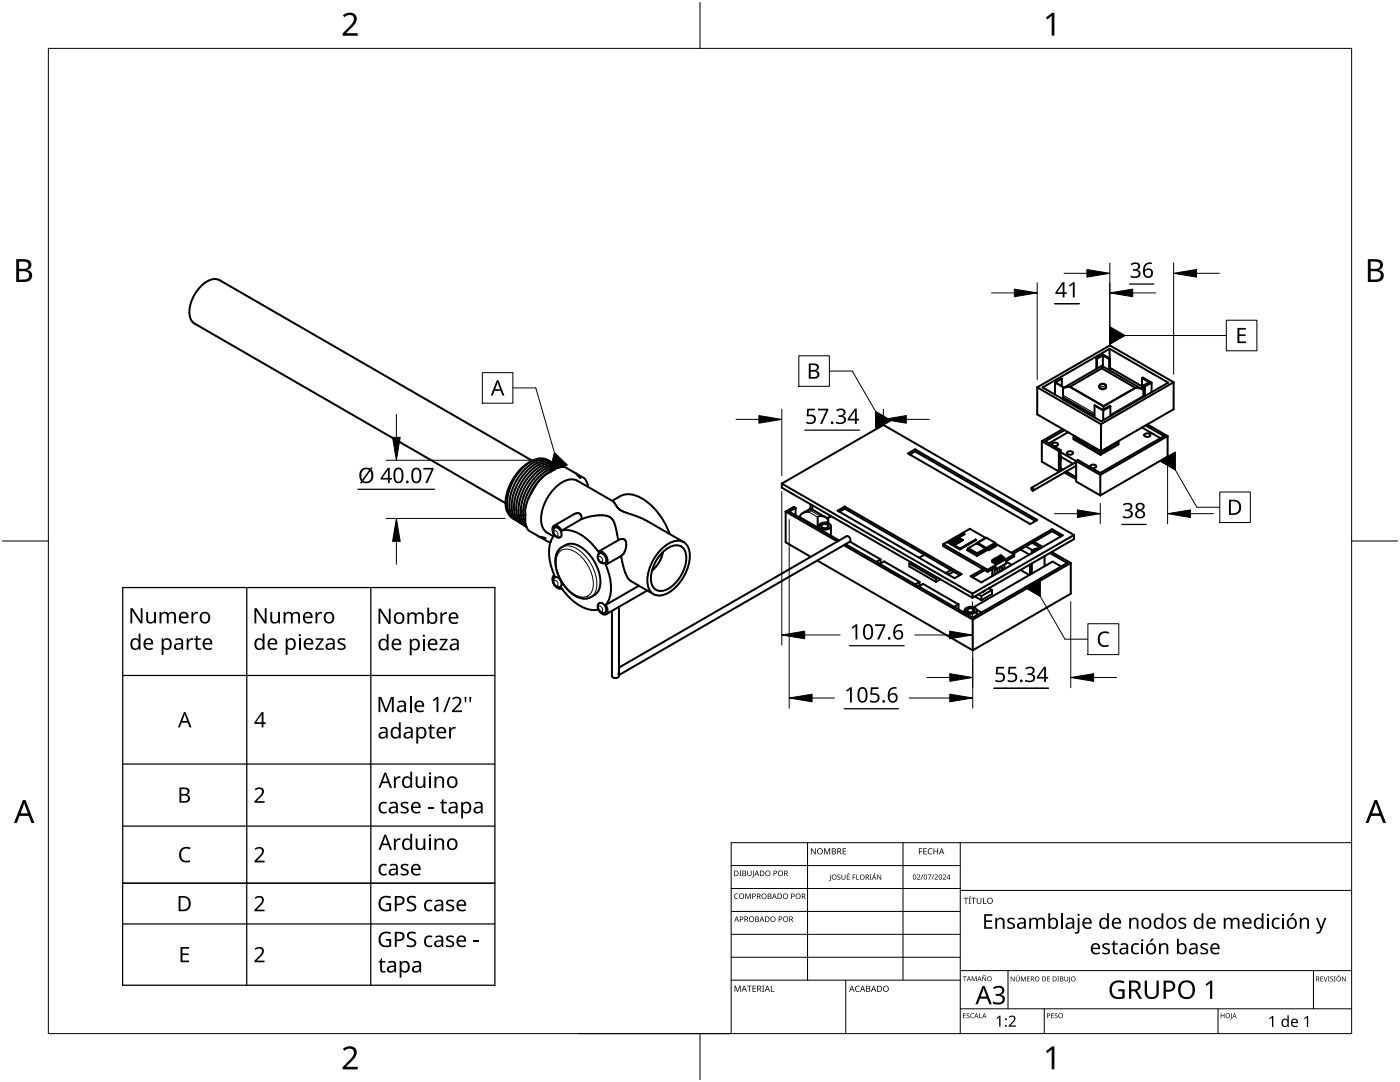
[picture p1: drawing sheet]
<svg xmlns="http://www.w3.org/2000/svg" width="279mm" height="216mm" viewBox="0 0 279 216" stroke-linecap="round" stroke-linejoin="round" font-family="sans-serif">
<g fill="none" stroke="#000" stroke-width=".4">
<path d="M207 77.3l12.7 7.3M207 77.3v5.4l12.7 7.3M208.1 77.3l13.3-7.7 11.7 6.8-13.3 7.7zM210.5 76.3l1.7 .9M210.5 76.3v2.4M211.9 75.6v1.5M211.9 75.6l-1.4 .7M211.9 75.6l-1.3 .7M212.2 77.2h-.1M212.2 77.2v2.5M212.2 79.2l6.2 3.7M213.5 77.2l6.7 3.9"/>
<path d="M213.5 77.2h.1M218.8 71.5v2.1M218.8 71.5l1.3-.7 1.4 .8M218.8 71.5l.1 .1M218.9 71.6v2M219.5 76.8a.74 .74 0 0 1 1.2 .3 .66 .66 0 0 1-.7 .6 .66 .66 0 0 1-.6-.8zM219.9 73l-7.7 4.5 1.3-.3M219.9 73l8.2 4.7M219.9 73.5l6.7 3.9M219.9 73.5l-6.4 3.7M219.9 73v.5M220.1 70.9v2.2"/>
<path d="M220.1 70.9l1.3 .7M220.1 70.9l-1.2 .7M221.4 71.6v2.2M221.4 69.6v1.9M221.5 71.6h-.1M221.5 71.6v2.3M221.5 73.4l6.4 3.7M226.6 77.4l.9 .1 .7 .3M226.6 77.4h.1M226.6 77.4l-6.4 3.7M227.9 75.4l.2-.1 1.7 1.1M227.9 75.4v2.2"/>
<path d="M227.9 75.4l1.5 .9-1.2 .6M228.2 76.9v2.3M228.2 76.9l.3 .2M228.5 77.1v1.9M229.8 76.4v1.9M229.8 78.2h.1M229.8 76.4l-1.3 .7M234.2 76.3l-12.7-7.4-14.5 8.4M234.2 76.3v5.4l-14.5 8.3M234.2 76.3l-14.5 8.3M105.5 99.4l-.2 .4a3.6 3.6 0 0 0-.5 2.3l.1 2.5M105.8 92.2a10.2 10.2 0 0 0-4.5 9.3l.5 1.2 .6 .7"/>
<path d="M105.8 92.2a10.2 10.2 0 0 0-4.9 8.2M106.2 91.9l-.4 .3M106.2 91.9l-62.4-36a3.4 3.4 0 0 0-3.8 1.3 6.7 6.7 0 0 0-2 6.5l.8 .9 62.1 35.8M108.7 94.8a10.9 10.9 0 0 0-3.2 4.6M108.7 94.8a13.2 13.2 0 0 0-2.7 3.7l-.5 .9M109.4 91.9l-.1-.1a2.78 2.78 0 0 0-3.1 .1M109.4 91.9l.5 .2M109.4 91.9a4.2 4.2 0 0 0-4.1 1.3 10.2 10.2 0 0 0-3.5 8.6l.3 1 .8 .9M109.8 94.1l-1.1 .7M109.8 94.1h.1M109.9 92.1l.5 .3M109.9 92.1a3.7 3.7 0 0 0-3.6 .8 10.2 10.2 0 0 0-4.1 9.2l.4 1 .8 .9"/>
<path d="M110.4 92.4l.4 .2M110.4 92.4a4.8 4.8 0 0 0-4.9 1.9 9.8 9.8 0 0 0-2.8 8.3 2.84 2.84 0 0 0 1.1 1.7M110.7 93.7l-2 1.1M110.7 93.7l-.9 .4M110.8 92.6l.3 .2M110.8 92.6a3.8 3.8 0 0 0-3.8 1.1 10.1 10.1 0 0 0-3.8 9.2l.4 .9 .6 .8M111.1 92.8a4.3 4.3 0 0 0-4 1.4 9.6 9.6 0 0 0-3.4 9.2l.5 .9 .5 .6M111.1 92.8l.2 .1M111.3 92.9l.5 .3M111.7 93.2l-1 .5M111.7 93.2h-.5a6.5 6.5 0 0 0-4.6 3.1 8.9 8.9 0 0 0-2 7.8l.3 .5M111.8 93.2a3.8 3.8 0 0 0-3.7 .8 10.3 10.3 0 0 0-4.1 9.2l.4 1 .6 .9"/>
<path d="M111.8 93.2h.1M111.9 93.2h.9l2.2 1.3M111.9 93.2h-.2M115 94.5l.9 .9M115 94.5l1.7 1 .4 .6 .3 1.1M122.2 99.9a4.6 4.6 0 0 1 4.6-1 12.6 12.6 0 0 1 6.7 7.2l.2 .5M156 96.5l20.3-11.7 38 22M156 96.5v.8l38.1 22M156 96.5l38.1 22M181.2 90.5l1.4-.8 24.4 14.1-1.4 .8zM182.6 90.1l-1 .6M182.6 89.7v.4"/>
<path d="M182.6 90.1l24.1 13.9M205.9 97.3l.3 .2v.4l-.3-.2zM207.9 88l3.4 2M207.9 88v4.1l3.4 2M210.1 88.9l-.2-.2a.71 .71 0 0 1 1.3 0 .69 .69 0 0 1-1 .3M211.3 90v4.1M211.7 91.1l2.5 1.4M211.7 90.2l7.9 4.6M211.7 89.8v4.1M211.7 89.8l-.4 .2M211.7 93.5l.4 .2M211.7 91.8v.1"/>
<path d="M211.7 93.9h.1M211.7 93.9l-.4 .2M212.1 85.6l-4.2 2.4M212.4 94.3l2.4 1.3M212.5 85.8l-3.9 2.2 3.1 1.8M212.8 94.1l2 1.1M213 90.2a.78 .78 0 0 1 1.2 .2 .72 .72 0 0 1-1.3 0zM213.2 86.2l-3.9 2.3M214.2 87.2v.4l5.4 3.2M214.2 87.2l5.4 3.1M214.6 87l-.4 .2M214.8 92.2l-8.9 5.1"/>
<path d="M214.8 92.9l-8.6 5M217.7 93.3l-.1-.2a.71 .71 0 0 1 1.2 0 .69 .69 0 0 1-1 .3M218.4 80.9l1.7 .9 1.3-.8 .2 .1M218.4 80.9v2.4M218.4 80.9l1.8 1M219.6 94.8v4.1M219.6 90.3v.5M219.7 84.6v5.4M220.2 81.9v1.9M220.2 81.1v.6M221.6 81.1v1.9M221.6 81.1l-1.4 .8"/>
<path d="M223 88.1l.2 .2M223.2 88.3v.4l-3.6 2.1M223.2 88.3l-3.6 2M227.9 85.3l3.7 2.1M228.4 86.6a.78 .78 0 0 1 1.2 .2 .72 .72 0 0 1-1.2 0zM228.6 84.9l3.7 2.1-12.7 7.4-4.5-2.6-.3 .2v4.1l4.8 2.8M229 84.7l4 2.3M233 87v4.1l-13.4 7.8M233 87l-13.4 7.8M100.9 100.4l.2 1.1M101.1 101.5a2.6 2.6 0 0 0 1.3 1.9M101.1 101.5v.3"/>
<path d="M102.4 103.4l.5 .3M102.9 103.7l.3 .2M103.2 103.9h.1M103.2 103.9l.2 .1M103.4 104l.2 .2M103.6 104.2h.1M103.6 104.2l.2 .1M103.8 104.3l.4 .3M104.2 104.6l.5 .3M104.7 104.9l.3 .2M104.9 104.6l.1 .5M105 105.1h.1"/>
<path d="M105 105.1l.5 .7 2.2 1.3M107.7 107.1l1.2 .3M107.7 107.1l1.7 1h.5M110.4 107a3.4 3.4 0 0 1-2.4-3.9 8.9 8.9 0 0 1 5.3-7.3l1.3-.1 .6 .2 7.2 4.2a4.4 4.4 0 0 0 3.4 2.5l3.1 1.2 7.5 4.4M110.6 105.4l.1-.1a1.23 1.23 0 0 1 1.2 .6 1.23 1.23 0 0 1-.1 1.3 1.19 1.19 0 0 1-1.2-.5 1.19 1.19 0 0 1 0-1.3zM110.6 115.3l.1-.1a1.23 1.23 0 0 1 1.2 .6 1.23 1.23 0 0 1-.1 1.3 1.18 1.18 0 0 1-1.2-.5 1.18 1.18 0 0 1 0-1.3zM110.6 114.8h.1M110.6 114.8a1.62 1.62 0 0 0 .5 2.4 .77 .77 0 0 0 1 .2M110.7 106.8h.1M112.1 117.4a9.5 9.5 0 0 0 5.9 4.3h1.5a1.41 1.41 0 0 0 1.5 .9 1.46 1.46 0 0 0-.1-1.9M112.1 105.9v-.1a1.41 1.41 0 0 0-1.5-.9 1.46 1.46 0 0 0 0 1.9 7.2 7.2 0 0 0-.4 6.9l.4 1.1M112.1 105.9a6.6 6.6 0 0 1 5.9 2.5l1.4 1.7a1.63 1.63 0 0 1 1.9 1.7 .76 .76 0 0 1-.4 .9 8.8 8.8 0 0 1 .4 7.4l-.4 .6"/>
<path d="M112.1 117.4h.1M112.2 109.2a4.2 4.2 0 0 0-1 4.9l.7 1.7 1 1.5a4.6 4.6 0 0 0 4.7 2l.3-.2M112.2 109.2a3 3 0 0 1 3.9 .1 8.5 8.5 0 0 1 3.6 7.9 2.7 2.7 0 0 1-1.8 1.9M112.2 109.1v.1M116.1 103.6a.93 .93 0 0 0-.4-1.1 .93 .93 0 0 0-1.1 .1l-4 2.3M116.1 103.6a7.7 7.7 0 0 1 5.7-.4 4.6 4.6 0 0 1 1.3 3.2l.3 1.4M116.1 103.6l-4 2.3M119.5 110.1l4-2.4a.96 .96 0 0 1 1.2 0 .96 .96 0 0 1 .3 1.2l-.4 1.3-.5 .7M119.5 110.5l.2-.1a1.23 1.23 0 0 1 1.1 .6 1.23 1.23 0 0 1-.1 1.3 1.18 1.18 0 0 1-1.2-.5 1.18 1.18 0 0 1 0-1.3zM123.9 110.9l.1 .3a9.2 9.2 0 0 0 1.7 4.6l4.7 2.8M124 110.9l-3 1.8M124.1 110.9h-.1"/>
<path d="M127.5 116.9l-6.6 3.8M129.2 117.8l-8.2 4.8M131.7 109.9a4.8 4.8 0 0 1 4.1-2 2.88 2.88 0 0 1 1.9 3.4 8.9 8.9 0 0 1-5.3 7.4 2.39 2.39 0 0 1-3.2-2.5 9 9 0 0 1 2.5-6.3zM132.1 110.3a3.4 3.4 0 0 1 3.8-1.3 3.4 3.4 0 0 1 .8 4 6.7 6.7 0 0 1-4.6 4.9 2.1 2.1 0 0 1-2.2-2.5 7.9 7.9 0 0 1 2.2-5.1zM132.3 110.2a6.3 6.3 0 0 1-2.2 3.7M156.8 102.1v6.1l5 2.9M156.8 102.1l10.3 5.9M158.8 101.3v1.5M158.8 101.3l-1.3 .8 10 5.7M158.8 101.3l-.4-.2-1.6 1M160.1 102.4l1.7-.9 3 1.7M161.3 102.1a1.33 1.33 0 0 0-1.7 1.2"/>
<path d="M161.8 100.6v1.3M162.1 100.8v.9M163.1 111.8l31 18M163.2 103.2v2.2M163.4 105v.5M163.5 104.7a1.53 1.53 0 0 1 2.3 .3 1.41 1.41 0 0 1-2.4 0zM163.6 102.9a1.34 1.34 0 0 1 1.7 1.5M163.9 104.8l.7-.2a.52 .52 0 0 1 .7 .5l-.7 .3a.52 .52 0 0 1-.7-.6zM165.8 105v1.9M165.8 103l-.7 .4M165.9 103l-.8 .5M167.2 101.9l1.4-.8 23.3 13.5-1.4 .8z"/>
<path d="M168.4 108.8l25.7 14.8M168.6 101.5l-1.1 .6M168.6 101.5l23 13.3M168.6 101.1v.4M168.8 108.6l25.3 14.6 18.9-10.9-3.5-2M169.6 108.1l6.1 3.5M175.6 112.5l.8-.5 7.1 4.1M175.7 111.6v.8M175.7 111.6l-.8 .5M181.5 112.4v.6l5.3 3.1M181.5 112.4l5.3 3.1M181.8 112.2l-.3 .2"/>
<path d="M183.4 117l.8-.5 7.1 4.1M183.5 116.1v.8M183.5 116.1l-.9 .5M184.5 110.7l-1.1 .6M186.8 115.5v.6M187.1 115.3l-.3 .2M187.7 115.6l-.9 .5M188.3 108.6v.4l8.8 5.1M188.3 108.6l8.8 5.1M189.2 108.3h.1M189.2 108.3l2.4 1.3M189.8 113.7l-1.1 .7"/>
<path d="M189.8 108.1l.9 .5M189.8 108.1h.1M189.9 107.9l1 .5-.2 .1-.9-.6-.6 .4M189.9 107.9h.1M190.3 114.1l-1 .6M190.4 107.8h.1M190.4 107.8l-.2 .1 .9 .5M190.4 107.8l.9 .5M190.5 107.5h.1M190.5 107.5l.9 .6-.1 .1-1-.6-.4 .3M190.7 108.6h.1M190.9 107.5h.1"/>
<path d="M190.9 107.5l-.1 .1 .8 .5M190.9 107.5l.9 .5M191 107.2h.1M191 107.2l.9 .6-.1 .1-.9-.6-.4 .2M191.1 108.4h.1M191.1 108.4l-.4 .2M191.3 108.3h.1M191.6 109.6h.1M191.6 108.1h.1M191.6 108.1l-.3 .2M191.8 108h.1M192.2 107.8h.1"/>
<path d="M192.2 107.8l-.4 .2M192.5 106.6l-1.2 .7 .9 .5M192.5 106.6h.1M192.5 106.6l-.2-.1-1.3 .7M193 109.7l2 1.2M193 109.7l2 1.1M193.2 109.4l1.7-1 1.8 1M193.2 109.6l-.2 .1M193.2 109.4v.3l1.8 1M193.2 109.4l1.8 1M194.1 118.5v.8M194.5 119l1.4 .8"/>
<path d="M194.8 107.7l-3.2 1.9M194.8 107.7h-.1l-3.1 1.8-2.1-1.2 .3-.2M194.8 107.7h.1M194.9 108.3v.1M194.9 108.3l.2 .1M195 110.8v.1M195 110.4v.3M195.1 108.5h.1M195.1 108.3l1.7 1M195.1 108.3l1.7-1 1.8 1M195.1 108.3v.2M195.2 118.6l.7 .3"/>
<path d="M195.9 118.9v.9M196.4 107.5l-1.5 .8M196.4 107.5h.1M196.5 117.9l-.4 .2M196.5 113.8l-2.4 1.4M196.7 109.4v.4l-1.7 .9M196.7 109.4l-1.7 1M196.7 109.6l.1 .1M196.7 107.4l-3.1-1.9-5.3 3.1M196.8 109.3v.4M197 109.6l-.2 .1M197 109.6l.3 .1"/>
<path d="M197 109.5h.1M197 109.5v.1M197.1 113.7v.4M197.1 109.5v.2M197.1 109.7l-2.1 1.2M197.1 109.7l.2 .1M197.3 109.7v.1M197.4 117.4l.6 .3M198 117.7v.8l-2.1 1.3M198 117.7l-2.1 1.2M198 113.5l.1 1.4M198.1 114.9h.1"/>
<path d="M198.3 113.4l.4 .2M198.5 111.7a.27 .27 0 0 0-.3 0 .27 .27 0 0 0-.2 .2l.1 .3h.4M198.5 111.7v.1M198.5 112.2h.1M198.5 112.2l.1 .3h.2h.2v-.3M198.5 113.5v1.2M198.5 111.6h.1M198.5 111.6v.2M198.5 111.8l.1 .1M198.6 112l-.1 .2M198.6 111.9h.1M198.6 112h.1"/>
<path d="M198.6 111.9v.1M198.6 108.7l-1.5 .8M198.6 108.7l-1.6 .8M198.6 108.7v.1M198.6 108.8l.2 .1M198.6 108.8l-3.6 2M198.6 108.5l.2 .1M198.6 108.3v.4M198.6 108.4l3.8 2.2M198.6 108.3l-1.8 1M198.6 112h.3M198.7 113.6v-.5l-1.6 1"/>
<path d="M198.8 108.9l-1.5 .9M198.8 108.9l-1.5 .8M198.8 108.6l-.2 .2M198.8 108.6l-.1 .2M198.9 112h.1M199 111.9h.1M199 111.9v.1M199 111.9l-.1 .1M199 112h.1M199 112v.2M199 111.4h.1M199 111.4v.1"/>
<path d="M199 111.5v.1M199 111.5a.26 .26 0 0 0-.3-.1 .26 .26 0 0 0-.2 .2M199 113.5v.9M199 111.7v.2M199 111.7h.1M199 111.6v.2M199.1 111.7h-.1M199.1 111.7h.3M199.4 111.7l.1 .1M199.5 111.1h.1M199.5 111.1v.1M199.5 111.1a.26 .26 0 0 1 .2-.3 .26 .26 0 0 1 .3 .3v.1"/>
<path d="M199.5 111.2l-.3-.1-.2 .3M199.5 111.2h.1M199.5 111.6v.2M199.5 111.7h-.1M199.5 111.8h.1M199.5 111.8v.1M199.5 111.2v.1M199.5 111.9l-.1 .3h-.4M199.5 113.2v.9M199.5 111.3h.1M199.5 111.3v.2M199.5 111.5v.1"/>
<path d="M199.5 111.4h.1M199.5 111.5h.1M199.6 111.4l-.1 .1M199.6 111.4h.3M199.6 111.4h.1M199.9 111.4v.1M199.9 111.4l.3-.3a.34 .34 0 0 1 .2 .6h-.4M199.9 111.4h.1M199.9 111.5h.1M199.9 111.5l.1 .1M200 111.6l-.1 .3h-.4M200 112.9v.9"/>
<path d="M200.4 112.7v.9M200.8 112.1l1.1 .6M202.4 110.6v.4l-1.6 1v.5l-2.1 1.1M202.4 110.6l-5.3 3.1M203.7 109.6l1.7 1.1M203.7 113.7l1.7 1M204.7 109l1.4 .8M205.5 112.6v2.1M205.9 110.2v.2M205.9 112.4v2.1M206 108.3l1.8 1M206.3 108.1l1.8 1"/>
<path d="M207.1 109.7l-.7 .4M207.5 109.5a1.08 1.08 0 0 0-1.5 .9M208.5 111v2M209.9 110.1l3.8 2.2M210 106l1.7 1M210 106l-7.8 4.5M210 105.6l2.1 1.2-16.3 9.4-2.1-1.2 2.5-1.4M210 105.6l-8.2 4.7M210 105.6v.4M211.8 113l-1.7-.9-15.8 9.1M213.7 112.3v6.2l-19.6 11.3M213.7 112.3l-19.6 11.3"/>
<path d="M214.3 106.8v.8l-20.2 11.7M214.3 106.8l-20.2 11.7M119.5 120.4l.2-.1a1.28 1.28 0 0 1 1.1 1.9 1.18 1.18 0 0 1-1.3-.4 1.18 1.18 0 0 1 0-1.4zM120.8 122.2l-.1 .1M122.1 121.9v13a.75 .75 0 0 0 .8 .4 .75 .75 0 0 0 .6-.6M123.5 134.7h.1M123.5 121.1v13.6M123.5 133.2l45.5-26.2a.74 .74 0 0 1 .6 1.1l-46.1 26.6M191.3 120.6v1M191.3 120.6l-.9 .5M192.5 121.8v.5M192.6 121.5a1.5 1.5 0 0 1 2.3 .3 1.39 1.39 0 0 1-2.4 0z"/>
<path d="M193.1 121.6a.89 .89 0 0 1 1.3 .2 .82 .82 0 0 1-1.4 0zM194.1 123.6v6.2M194.9 121.7l1 .5M194.9 121.8v1"/>
</g>
<g fill="none" stroke="#000" stroke-width=".2">
<path d="M212.2 78.8l6.2 3.7M219.7 76.7l.4-.1 .3 .1a.38 .38 0 0 1-.3 .4 .38 .38 0 0 1-.4-.4zM220.7 77.1a.75 .75 0 0 1-.6 .4 .75 .75 0 0 1-.7-.4M228.2 78.9l-6.6 3.8M110.6 105.9a.7 .7 0 0 1 .7 1 .7 .7 0 0 1-.7-1zM110.6 115.8a.7 .7 0 0 1 .7 1.1 .7 .7 0 0 1-.7-1.1zM111.6 110.1a2.53 2.53 0 0 1 3.4 .2 7.8 7.8 0 0 1 3.3 7.2 2.09 2.09 0 0 1-3.3 1.3 7.8 7.8 0 0 1-3.9-7.6zM112.2 109.1a3.6 3.6 0 0 1 3.9 1.1 8.5 8.5 0 0 1 2.9 7.4 2.29 2.29 0 0 1-1.1 1.5M119.6 111a.7 .7 0 0 1 .6 1.1 .7 .7 0 0 1-.6-1.1zM159.6 103.1l3.6 2 .2-.1M161.3 102.1l.5-.2 1.8 1-.4 .3zM165.3 103.9l-.6 .4"/>
<path d="M198 114.8l.1 .1M198.3 111.7h.1M198.6 111.9l-.3 .2-.3-.2M198.8 112h.1M198.8 111.4h.1M199 112.2l-.2 .1-.3-.1M199 111.6l-.2 .2-.3-.2M199.2 111.7h.1M199.2 111.2h.1M199.5 111.9l-.3 .2-.2-.2M199.5 111.4l-.2 .1-.3-.1M199.7 110.9h.1"/>
<path d="M199.7 111.4h.1M199.9 111.4l.3 .1 .2-.1M200 111.6l-.3 .2-.2-.2M200 111.1l-.3 .1-.2-.1M119.6 121a.7 .7 0 0 1 .6 1 .7 .7 0 0 1-.6-1z"/>
</g>
<path d="M9.7 9.7h260v196.5h-260z" fill="none" stroke="#000" stroke-width=".2"/>
<path d="M139.7 .5v9.2M.5 108h9.2M269.7 108h9.2M139.7 206.2v9.2" fill="none" stroke="#000" stroke-width=".2"/>
<g fill="#000">
<path d="M68.4 3.1a1.64 1.64 0 0 1 2.8 .4 2.52 2.52 0 0 1-1.2 2.2l-.9 .9h2.3v.5h-3v-.4l1.2-1.2a1.95 1.95 0 0 0 .9-2.2 1.23 1.23 0 0 0-1.8 .1zM208.7 3.5l1.3-.9h.4v4.5h-.5v-4l-.9 .8zM68.4 209.3a1.64 1.64 0 0 1 2.8 .4 2.52 2.52 0 0 1-1.2 2.2l-.9 1h2.3v.5h-3v-.5l1.2-1.2a1.95 1.95 0 0 0 .9-2.1 1.23 1.23 0 0 0-1.8 .1zM208.7 209.8l1.3-1h.4v4.6h-.5v-4l-.9 .7z"/>
<path d="M3.2 51.7h1.3a1.28 1.28 0 0 1 1.7 1.3 1.04 1.04 0 0 1-.8 .9 1.23 1.23 0 0 1 1 1.5 1.23 1.23 0 0 1-1.6 .9h-1.6zM3.8 54.1v1.7h.9a.86 .86 0 0 0 1.1-.9 .86 .86 0 0 0-1.1-.8zM3.8 52.2v1.4h.8a.78 .78 0 0 0 1.1-.7 .78 .78 0 0 0-1.1-.7z"/>
<path d="M273 51.7h1.3a1.28 1.28 0 0 1 1.7 1.3 1.04 1.04 0 0 1-.9 .9 1.23 1.23 0 0 1 1 1.5 1.23 1.23 0 0 1-1.5 .9h-1.6zM273.6 54.1v1.7h.9a.86 .86 0 0 0 1.1-.9 .86 .86 0 0 0-1.2-.8zM273.6 52.2v1.4h.8a.78 .78 0 0 0 1-.7 .78 .78 0 0 0-1.1-.7z"/>
<path d="M4.6 159.6h.5l1.8 4.6h-.6l-.6-1.4h-1.8l-.5 1.4h-.6zM4.8 160.2l-.7 2.1h1.4z"/>
<path d="M274.3 159.6h.5l1.8 4.6h-.6l-.5-1.4h-1.8l-.6 1.4h-.6zM274.6 160.2l-.7 2.1h1.4z"/>
</g>
<g fill="none" stroke="#000" stroke-width=".2">
<path d="M145.9 172.7h45.7M145.9 177.3h45.7M161.2 168.1v27.5M180.2 168.1v27.5M191.6 168.1v38.1M191.6 177.7h78.1M269.7 168.1h-123.8v38.1h-30.5M145.9 181.9h45.7M145.9 186.4h45.7M145.9 191h45.7M145.9 195.6h45.7M168.8 195.6v10.6"/>
<path d="M191.6 193.7h78.1M201.2 193.7v7.6M262.1 193.7v7.6M191.6 201.3h78.1M208.4 201.3v4.9M243.1 201.3v4.9"/>
</g>
<g fill="#000">
<path d="M146.7 178.4l.4-.1h.3l-.1 .2a.44 .44 0 0 0-.6 .4 .44 .44 0 0 0 .6 .3 .52 .52 0 0 1-.7 0 .52 .52 0 0 1 .1-.8zM147.6 173.7h.4l-.2 .1v.9l.2 .1h-.4l.1-.1v-.9zM148.8 178.3h.2l.3 .9 .3-.9h.2v1.1h-.1v-1l-.4 1h-.1l-.3-1v1h-.1zM149.1 173.7h.2v.7a.28 .28 0 0 0 .3 .3 .28 .28 0 0 0 .3-.3v-.7h.1v.7a.42 .42 0 0 1-.4 .4 .42 .42 0 0 1-.5-.4zM150.3 173.7h.1v1.2l-.3 .2-.1-.1 .3-.1zM161.8 169.3h.2l.7 1v-1h.1v1.2h-.2l-.6-1v1h-.2zM164.5 169.3h.2l.4 1 .4-1h.2v1.2h-.2v-1.1l-.4 1.1h-.1l-.4-1.1v1.1h-.1zM165.7 174.5h.1v1.1l-.3 .2-.1-.1 .3-.1zM167.2 174.6l.3-.1 .2 .1v.1a.24 .24 0 0 0-.3-.1 .24 .24 0 0 0-.1 .3 .24 .24 0 0 0 .3 .1 .32 .32 0 0 1 0 .5 .32 .32 0 0 1-.5-.1h.1a.26 .26 0 0 0 .3 .1 .26 .26 0 0 0 .1-.4 .26 .26 0 0 0-.3-.1zM167.9 174.5h.2v.7a.26 .26 0 0 0 .2 .2 .26 .26 0 0 0 .3-.2v-.7h.1v.7a.39 .39 0 0 1-.4 .3 .39 .39 0 0 1-.4-.3zM168.2 169.3h.6v.1h-.5v.4h.5v.1h-.5v.4h.5v.2h-.6zM169.3 174.2h.2l-.3 .2z"/>
<path d="M169 174.5h.6v.1h-.5v.3h.4v.2h-.4v.3h.5v.1h-.6zM170.2 174.5h.5v.1h-.4v.4h.4v.1h-.4v.4h-.1zM170.9 174.5h.1v.9h.5v.1h-.6zM173.6 174.5h.3l-.1 .1v.8l.1 .1h-.3l.1-.1v-.8zM174.5 174.2h.2l-.3 .2zM175.1 174.5h.1l.5 .9v-.9h.2v1h-.2l-.5-.8v.8h-.1zM183.4 169.3h.7v.1h-.6v.4h.5v.2h-.5v.5h-.1zM183 174.6a.37 .37 0 0 1 .6 0 .37 .37 0 0 1-.2 .6l-.2 .2h.5v.1h-.7l.3-.4a.27 .27 0 0 0 .2-.3 .27 .27 0 0 0-.3-.2zM184.1 174.5h.2l-.4 1h-.1zM184.3 169.3h.7v.1h-.6v.4h.5v.1h-.5v.4h.6v.2h-.7zM185.2 174.5h.6l-.4 1h-.1l.4-.9h-.5zM185.3 169.4l.4-.2 .4 .1-.1 .1a.49 .49 0 0 0-.7 .5 .49 .49 0 0 0 .7 .4 .52 .52 0 0 1-.6 .1 .52 .52 0 0 1-.2-.6z"/>
<path d="M186.3 174.5h.1l-.4 1h-.1zM186.5 174.6a.37 .37 0 0 1 .6 0 .37 .37 0 0 1-.2 .6l-.2 .2h.5v.1h-.7l.3-.4a.27 .27 0 0 0 .3-.3 .27 .27 0 0 0-.4-.2zM186.3 169.3h.1v.5h.7v-.5h.1v1.2h-.1v-.6h-.7v.6h-.1zM188.2 174.6a.37 .37 0 0 1 .6 0 .37 .37 0 0 1-.3 .6l-.2 .2h.5v.1h-.7l.3-.4a.27 .27 0 0 0 .3-.3 .27 .27 0 0 0-.4-.2zM193.6 178.8h.2l-.4 .2zM194.9 179.1h.2v.8a.32 .32 0 0 0 .3 .3 .32 .32 0 0 0 .3-.3v-.8h.2v.8a.47 .47 0 0 1-.5 .5 .47 .47 0 0 1-.5-.5zM146.6 196.7h.2l.4 1 .4-1h.2v1.2h-.1v-1.1l-.4 1.1h-.2l-.4-1.1v1.1h-.1zM149.1 196.7h.9v.1h-.4v1.1h-.1v-1.1h-.4zM150.2 196.7h.7v.1h-.6v.4h.5v.1h-.5v.5h.6v.1h-.7zM152.1 196.7h.4l-.1 .1v1l.1 .1h-.4l.1-.1v-1zM153.8 196.7h.2v1.1h.5v.1h-.7zM170.8 196.8l.4-.1 .4 .1-.1 .1a.49 .49 0 0 0-.7 .4 .49 .49 0 0 0 .7 .4 .52 .52 0 0 1-.6 .1 .52 .52 0 0 1-.3-.6z"/>
<path d="M192.2 194.8h.7v.1h-.3v.9h-.1v-.9h-.3zM192.3 179.1h.9v.2h-.3v1.1h-.2v-1.1h-.4zM193.3 179.1h.5l-.2 .2v.9l.2 .2h-.5l.2-.2v-.9zM193.9 194.8h.2l.3 .8 .3-.8h.2v1h-.1v-.9l-.4 .9-.4-.9v.9h-.1zM193.8 179.1h1v.2h-.4v1.1h-.2v-1.1h-.4zM196.2 179.1h.1v1.1h.6v.2h-.7zM196.2 194.6h.5l-.1 .1h-.4zM196 194.8h.2l.5 .8v-.8h.1v1h-.1l-.6-.8v.8h-.1zM196.4 182.4h1.6v.3h-1.2v.9h1.2v.4h-1.2v1h1.2v.3h-1.6zM198.6 183.1h.3l.1 .3a.83 .83 0 0 1 .9-.3 .83 .83 0 0 1 .6 .8v1.4h-.4v-1.4a.59 .59 0 0 0-.7-.5 .59 .59 0 0 0-.4 .8v1.1h-.4zM198.2 197.1a1.41 1.41 0 0 1 2.2 .3 .9 .9 0 0 1-.7 1.1 .97 .97 0 0 1 .9 1.1 .97 .97 0 0 1-1.1 .8l-1.3-.2v-.4a1.29 1.29 0 0 0 1.9-.3 .74 .74 0 0 0-1-.8h-.4v-.4a.85 .85 0 0 0 .9 0 .85 .85 0 0 0 .3-.9 1.07 1.07 0 0 0-1.5 0zM201.7 194.8h.2l.5 .9v-.9h.1v1h-.2l-.5-.8v.8h-.1z"/>
<path d="M201.1 183.3a1.29 1.29 0 0 1 1.4-.1l-.1 .3-.4-.1a.35 .35 0 0 0-.6 .2 .35 .35 0 0 0 .4 .4l.1 .1a.66 .66 0 0 1 .7 .8 .66 .66 0 0 1-.9 .5l-.7-.2v-.3l.7 .2 .5-.2v-.3l-.5-.3a.65 .65 0 0 1-.6-1zM203.1 194.6h.2l-.3 .2zM202.7 194.8h.2v.7a.25 .25 0 0 0 .2 .2 .25 .25 0 0 0 .3-.2v-.7h.1v.7a.37 .37 0 0 1-.4 .3 .37 .37 0 0 1-.4-.3zM203.7 194.8h.2l.3 .8 .3-.8h.2v1h-.1v-.8l-.4 .8-.4-.8 .1 .8h-.2zM205 194.8h.5v.2h-.4v.3h.4v.1h-.4v.3h.4v.1h-.5zM205.4 183.1h.3v.3a.83 .83 0 0 1 1.4 .1 .78 .78 0 0 1 .9-.4 .78 .78 0 0 1 .5 .8v1.4h-.3v-1.4a.54 .54 0 0 0-.7-.5 .54 .54 0 0 0-.3 .7v1.2h-.4v-1.4a.55 .55 0 0 0-.7-.5 .55 .55 0 0 0-.3 .8v1.1h-.4zM209 194.8h.5v.2h-.4v.3h.4v.1h-.4v.3h.4v.1h-.5zM211 194.8h.4l-.2 .1v.8l.2 .1h-.4l.1-.1v-.8zM212.4 194.8h.1v.7a.25 .25 0 0 0 .3 .2 .25 .25 0 0 0 .3-.2v-.7h.1v.7a.37 .37 0 0 1-.4 .3 .37 .37 0 0 1-.4-.3zM213.4 194.8h.1v1.1l-.3 .2v-.1l.2-.1zM215.1 183.1h.3v2.6a.62 .62 0 0 1-.9 .6v-.3h.4l.2-.2zM220.1 188.4a1.29 1.29 0 0 1 1.4-.1l-.1 .3-.5-.1a.35 .35 0 0 0-.6 .1 .35 .35 0 0 0 .4 .5l.2 .1a.66 .66 0 0 1 .6 .7 .66 .66 0 0 1-.8 .5l-.7-.1v-.3l.7 .2 .4-.2v-.3l-.5-.3a.65 .65 0 0 1-.5-1z"/>
<path d="M222.2 187.7h.3v.5h.6v.3h-.6v1.3l.2 .3h.4v.3a.67 .67 0 0 1-1-.6v-1.3h-.3v-.2l.3-.1zM221.9 196.1a2.33 2.33 0 0 1 2.5-.3l-.2 .4a1.5 1.5 0 0 0-2.2 .8 1.5 1.5 0 0 0 1.3 2l.7-.1v-1.1h-.8v-.4h1.2v1.8a2.11 2.11 0 0 1-2.8-.8 2.3 2.3 0 0 1 .3-2.3zM226 188.5l.4-.3h.5l.4 .1-.1 .3a.8 .8 0 0 0-1.1 .7 .8 .8 0 0 0 1 .8l.2-.1v.3a1.12 1.12 0 0 1-1.4-.2 1.12 1.12 0 0 1 0-1.5zM225.4 183.1h.3v.3a.83 .83 0 0 1 .9-.3 .83 .83 0 0 1 .6 .8v1.4h-.3v-1.4a.59 .59 0 0 0-.8-.5 .59 .59 0 0 0-.4 .8v1.1h-.3zM229.8 187.3h.5l-.6 .6h-.3zM228.5 195.7h.4v2.3a.95 .95 0 0 0 1 1 .95 .95 0 0 0 .9-1v-2.3h.5v2.3a1.41 1.41 0 0 1-1.4 1.4 1.41 1.41 0 0 1-1.4-1.4zM231.3 188.2h.3l.1 .3a.83 .83 0 0 1 .9-.3 .83 .83 0 0 1 .6 .8v1.4h-.4v-1.4a.59 .59 0 0 0-.7-.5 .59 .59 0 0 0-.4 .8v1.1h-.4zM235.3 183.3a1.29 1.29 0 0 1 1.4-.1l-.1 .3-.5-.1a.35 .35 0 0 0-.5 .2 .35 .35 0 0 0 .3 .4l.2 .1a.66 .66 0 0 1 .7 .7 .66 .66 0 0 1-.9 .6l-.7-.2v-.3l.7 .2 .4-.2v-.3l-.4-.3a.65 .65 0 0 1-.6-1zM239.7 188.4a1.29 1.29 0 0 1 1.4-.1l-.1 .3-.5-.1a.35 .35 0 0 0-.6 .1 .35 .35 0 0 0 .4 .5l.2 .1a.66 .66 0 0 1 .6 .7 .66 .66 0 0 1-.9 .5l-.6-.1v-.3l.7 .2 .4-.2v-.3l-.5-.3a.65 .65 0 0 1-.5-1zM240.6 196.4l1-.7h.3v3.6h-.4v-3.2l-.7 .6zM244.2 183.1h.3l.1 .3a.83 .83 0 0 1 1.3 .1 .78 .78 0 0 1 .9-.4 .78 .78 0 0 1 .6 .8v1.4h-.4v-1.4a.54 .54 0 0 0-.6-.5 .54 .54 0 0 0-.4 .7v1.2h-.4v-1.4a.55 .55 0 0 0-.7-.5 .55 .55 0 0 0-.3 .8v1.1h-.4zM254.1 183.4l.4-.3h.5l.4 .1-.1 .3a.8 .8 0 0 0-1.2 .7 .8 .8 0 0 0 1.1 .8l.2-.1v.4a1.1 1.1 0 0 1-1.4-.2 1.1 1.1 0 0 1-.1-1.3z"/>
<path d="M257.9 182.2h.4l-.5 .7h-.3zM259.4 183.1h.3v.3a.83 .83 0 0 1 1-.3 .83 .83 0 0 1 .5 .8v1.4h-.3v-1.4a.59 .59 0 0 0-.7-.5 .59 .59 0 0 0-.4 .8v1.1h-.4zM262.6 183.1h.4l.7 1.9 .6-1.9h.4l-.9 2.5a.83 .83 0 0 1-1.1 .7v-.3l.5-.1 .3-.6zM263.5 194.8h.6v.2h-.5v.3h.4v.1h-.4v.3h.5v.1h-.6zM264.1 194.8h.2l.2 .9 .3-.9h.2l-.4 1h-.1zM265 194.8h.4l-.2 .1v.8l.2 .1h-.4l.1-.1v-.8zM265.5 194.9l.4-.1 .2 .1-.1 .1a.24 .24 0 0 0-.3-.1 .24 .24 0 0 0-.1 .4 .24 .24 0 0 0 .4 0 .31 .31 0 0 1-.1 .5 .31 .31 0 0 1-.4-.1 .24 .24 0 0 0 .3 .1 .24 .24 0 0 0 .1-.4l-.4-.2zM266.2 194.8h.4l-.1 .1v.8l.1 .1h-.4l.1-.1v-.8zM267.2 194.6h.1l-.2 .2zM267.8 194.8h.2l.5 .9v-.9h.1v1h-.2l-.5-.8v.8h-.1zM192.2 202.2h.5v.1h-.4v.3h.4v.1h-.4v.4h.4v.1h-.5zM192.9 202.3l.4-.1h.2l-.1 .1a.24 .24 0 0 0-.3 0 .24 .24 0 0 0-.1 .3 .24 .24 0 0 0 .4 .1 .31 .31 0 0 1-.1 .5 .31 .31 0 0 1-.4-.2 .24 .24 0 0 0 .3 .1 .24 .24 0 0 0 .1-.3l-.4-.2z"/>
<path d="M193.8 202.3l.3-.1h.3l-.1 .1a.39 .39 0 0 0-.5 .4 .39 .39 0 0 0 .5 .3 .46 .46 0 0 1-.6 0 .46 .46 0 0 1 .1-.7zM195.4 202.2h.1v.8h.5v.2h-.6zM198.9 203.1l.5-.4h.3v2.2h-.3v-1.9l-.4 .3zM201.3 202.9a.76 .76 0 0 1 1.2 0 .76 .76 0 0 1-.3 1.1l-.6 .6h1.1v.3h-1.4v-.3l.8-.8a.52 .52 0 0 0 .2-.8 .52 .52 0 0 0-.8 .1zM209.8 202.2h.5v.1h-.4v.3h.4v.1h-.4v.4h.4v.1h-.5zM210.5 202.3l.4-.1h.2l-.1 .1a.24 .24 0 0 0-.3 0 .24 .24 0 0 0-.1 .3 .24 .24 0 0 0 .3 .1 .31 .31 0 0 1 0 .5 .31 .31 0 0 1-.4-.2 .24 .24 0 0 0 .3 .1 .24 .24 0 0 0 .1-.3l-.4-.2zM243.6 202.2h.1v.4h.5v-.4h.2v1h-.2v-.5h-.5v.5h-.1zM245.7 202.2h.1v1l-.3 .2v-.1l.2-.1zM253.3 203.2l.6-.5h.2v2.2h-.2v-1.9l-.5 .4zM260.3 203.2l.6-.5h.2v2.2h-.3v-1.9l-.4 .4z"/>
<path d="M146.5 173.7h.4a.55 .55 0 0 1 .5 .6 .55 .55 0 0 1-.6 .5h-.3zM146.7 173.8v.9h.1a.43 .43 0 0 0 .5-.4 .43 .43 0 0 0-.5-.5z"/>
<path d="M148.2 173.7h.3a.28 .28 0 0 1 .4 .2 .28 .28 0 0 1-.2 .3 .29 .29 0 0 1 .2 .4 .29 .29 0 0 1-.4 .2h-.3zM148.3 174.3v.4h.2a.21 .21 0 0 0 .3-.2 .21 .21 0 0 0-.3-.2zM148.3 173.8v.4h.2a.19 .19 0 0 0 .2-.2 .19 .19 0 0 0-.2-.2z"/>
<path d="M147.4 178.8a.55 .55 0 0 1 1.1 0 .55 .55 0 0 1-1.1 0zM147.6 178.8a.45 .45 0 0 0 .9 0 .45 .45 0 0 0-.9 0z"/>
<path d="M150.1 178.3h.3a.36 .36 0 0 1 .4 .4 .36 .36 0 0 1-.5 .3v.4h-.2zM150.3 178.4v.4a.27 .27 0 0 0 .4-.2 .27 .27 0 0 0-.4-.2z"/>
<path d="M151.1 178.3h.3a.31 .31 0 0 1 .4 .2 .31 .31 0 0 1-.3 .4l.3 .5h-.1l-.3-.5h-.2v.5h-.1zM151.2 178.4v.4h.2a.21 .21 0 0 0 .2-.2 .21 .21 0 0 0-.2-.2z"/>
<path d="M151 173.7h.1l.4 1.1h-.1l-.2-.3h-.4l-.1 .3h-.2zM151 173.9l-.1 .5h.3z"/>
<path d="M151.7 173.7h.3a.55 .55 0 0 1 .5 .6 .55 .55 0 0 1-.5 .5h-.3zM151.8 173.8v.9h.2a.43 .43 0 0 0 .4-.4 .43 .43 0 0 0-.4-.5z"/>
<path d="M151.9 178.8a.55 .55 0 0 1 1.1 0 .55 .55 0 0 1-1.1 0zM152.1 178.8a.4 .4 0 0 0 .8 0 .4 .4 0 0 0-.8 0z"/>
<path d="M153.2 178.3h.3a.28 .28 0 0 1 .4 .1 .28 .28 0 0 1-.2 .4 .29 .29 0 0 1 .3 .4 .29 .29 0 0 1-.4 .2h-.4zM153.4 178.9v.4h.2a.21 .21 0 0 0 .2-.2 .21 .21 0 0 0-.2-.2zM153.4 178.4v.4h.2a.19 .19 0 0 0 .2-.2 .19 .19 0 0 0-.3-.2z"/>
<path d="M152.6 174.3a.55 .55 0 0 1 1.1 0 .55 .55 0 0 1-1.1 0zM152.9 174.3a.4 .4 0 0 0 .8 0 .4 .4 0 0 0-.8 0z"/>
<path d="M154.5 178.3h.1l.4 1.1h-.1l-.1-.3h-.5l-.1 .3h-.1zM154.5 178.4l-.1 .5h.3z"/>
<path d="M154.4 173.7h.3a.36 .36 0 0 1 .4 .5 .36 .36 0 0 1-.6 .2v.4h-.1zM154.5 173.8v.5a.27 .27 0 0 0 .4-.2 .27 .27 0 0 0-.4-.3z"/>
<path d="M155.2 178.3h.3a.55 .55 0 0 1 .6 .6 .55 .55 0 0 1-.6 .5h-.3zM155.3 178.4v.9h.2a.43 .43 0 0 0 .4-.4 .43 .43 0 0 0-.4-.5z"/>
<path d="M155.2 174.3a.55 .55 0 0 1 1.1 0 .55 .55 0 0 1-1.1 0zM155.4 174.3a.4 .4 0 0 0 .8 0 .4 .4 0 0 0-.8 0z"/>
<path d="M156.5 173.7h.3a.31 .31 0 0 1 .4 .2 .31 .31 0 0 1-.2 .4l.3 .5h-.2l-.2-.4h-.3v.4h-.1zM156.6 173.8v.4h.2a.21 .21 0 0 0 .3-.2 .21 .21 0 0 0-.3-.2z"/>
<path d="M156.2 178.8a.55 .55 0 0 1 1.1 0 .55 .55 0 0 1-1.1 0zM156.4 178.8a.4 .4 0 0 0 .8 0 .4 .4 0 0 0-.8 0z"/>
<path d="M157.9 178.3h.3a.36 .36 0 0 1 .4 .4 .36 .36 0 0 1-.6 .3v.4h-.1zM158 178.4v.4a.27 .27 0 0 0 .5-.2 .27 .27 0 0 0-.5-.2z"/>
<path d="M158.7 178.8a.55 .55 0 0 1 1.1 0 .55 .55 0 0 1-1.1 0zM158.9 178.8a.4 .4 0 0 0 .8 0 .4 .4 0 0 0-.8 0z"/>
<path d="M160 178.3h.3a.31 .31 0 0 1 .4 .2 .31 .31 0 0 1-.2 .4l.3 .5h-.2l-.2-.5h-.2v.5h-.2zM160.2 178.4v.4h.1a.21 .21 0 0 0 .3-.2 .21 .21 0 0 0-.3-.2z"/>
<path d="M163 169.9a.61 .61 0 0 1 1.2 0 .61 .61 0 0 1-1.2 0zM163.2 169.9a.45 .45 0 0 0 .9 0 .45 .45 0 0 0-.9 0z"/>
<path d="M166 169.3h.4a.31 .31 0 0 1 .4 .1 .31 .31 0 0 1-.2 .4 .33 .33 0 0 1 .2 .4 .33 .33 0 0 1-.4 .3h-.4zM166.2 169.9v.4h.2a.23 .23 0 0 0 .3-.2 .23 .23 0 0 0-.3-.2zM166.2 169.4v.4h.2a.21 .21 0 0 0 .3-.2 .21 .21 0 0 0-.3-.2z"/>
<path d="M165.9 175a.51 .51 0 0 1 1 0 .51 .51 0 0 1-1 0zM166.1 175a.4 .4 0 0 0 .8 0 .4 .4 0 0 0-.8 0z"/>
<path d="M167.1 169.3h.3a.35 .35 0 0 1 .5 .2 .35 .35 0 0 1-.3 .4l.4 .6h-.2l-.3-.5h-.2v.5h-.2zM167.3 169.4v.4h.1a.23 .23 0 0 0 .3-.2 .23 .23 0 0 0-.3-.2z"/>
<path d="M171.5 175a.51 .51 0 0 1 1 0 .51 .51 0 0 1-1 0zM171.7 175a.4 .4 0 0 0 .8 0 .4 .4 0 0 0-.8 0z"/>
<path d="M172.8 174.5h.3a.29 .29 0 0 1 .3 .2 .29 .29 0 0 1-.2 .4l.3 .4h-.2l-.2-.4h-.2v.4h-.1zM172.9 174.6v.4h.2a.2 .2 0 0 0 .2-.2 .2 .2 0 0 0-.3-.2z"/>
<path d="M174.4 174.5h.1l.4 1h-.1l-.1-.3h-.4l-.2 .3h-.1zM174.5 174.6l-.2 .5h.3z"/>
<path d="M182.3 174.6h.4l.2 .5a.38 .38 0 0 1-.5 .4 .38 .38 0 0 1-.2-.6zM182.4 174.6v.1a.39 .39 0 0 0-.1 .4 .39 .39 0 0 0 .3 .3 .4 .4 0 0 0 .2-.5 .4 .4 0 0 0-.4-.3z"/>
<path d="M184.5 174.6h.4l.1 .5a.38 .38 0 0 1-.4 .4 .38 .38 0 0 1-.3-.6zM184.5 174.6v.1a.39 .39 0 0 0-.1 .4 .39 .39 0 0 0 .4 .3 .4 .4 0 0 0 .2-.5 .4 .4 0 0 0-.5-.3z"/>
<path d="M187.5 174.6h.4l.1 .5a.38 .38 0 0 1-.4 .4 .38 .38 0 0 1-.3-.6zM187.5 174.6v.1a.39 .39 0 0 0-.1 .4 .39 .39 0 0 0 .4 .3 .4 .4 0 0 0 .1-.5 .4 .4 0 0 0-.4-.3z"/>
<path d="M187.9 169.3h.1l.5 1.2h-.2l-.1-.4h-.5l-.2 .4h-.1zM187.9 169.4l-.2 .6h.4z"/>
<path d="M189.4 174.5h.1v.7h.2l-.2 .3h-.1v-.2h-.5zM189.4 174.6l-.4 .6h.4z"/>
<path d="M196.9 179.7a.61 .61 0 0 1 1.2 0 .61 .61 0 0 1-1.2 0zM197.2 179.8a.45 .45 0 0 0 .9 0 .45 .45 0 0 0-.9 0z"/>
<path d="M147 182.9h.1l.4 1.1h-.1l-.2-.4h-.4l-.1 .4h-.2zM147 183l-.2 .5h.4z"/>
<path d="M147.7 182.9h.2a.36 .36 0 0 1 .4 .4 .36 .36 0 0 1-.5 .2v.5h-.1zM147.8 183v.4a.27 .27 0 0 0 .4-.2 .27 .27 0 0 0-.4-.2z"/>
<path d="M148.6 182.9h.3a.31 .31 0 0 1 .4 .2 .31 .31 0 0 1-.2 .4l.3 .5h-.2l-.3-.5h-.2v.5h-.1zM148.7 183v.4h.2a.21 .21 0 0 0 .2-.2 .21 .21 0 0 0-.2-.2z"/>
<path d="M148.5 196.7h.1l.5 1.2h-.2l-.1-.4h-.5l-.2 .4h-.1zM148.5 196.8l-.2 .6h.4z"/>
<path d="M149.4 183.4a.55 .55 0 0 1 1.1 0 .55 .55 0 0 1-1.1 0zM149.6 183.4a.4 .4 0 0 0 .8 0 .4 .4 0 0 0-.8 0z"/>
<path d="M150.7 182.9h.3a.28 .28 0 0 1 .4 .1 .28 .28 0 0 1-.2 .4 .29 .29 0 0 1 .3 .3 .29 .29 0 0 1-.4 .3h-.4zM150.9 183.4v.4h.2a.21 .21 0 0 0 .2-.2 .21 .21 0 0 0-.2-.2zM150.9 183v.3h.2a.19 .19 0 0 0 .2-.2 .19 .19 0 0 0-.3-.1z"/>
<path d="M151.1 196.7h.4a.35 .35 0 0 1 .4 .2 .35 .35 0 0 1-.2 .5l.3 .5h-.2l-.3-.5h-.2v.5h-.2zM151.3 196.8v.5h.2a.23 .23 0 0 0 .2-.3 .23 .23 0 0 0-.2-.2z"/>
<path d="M152 182.9h.1l.5 1.1h-.2l-.1-.4h-.5l-.1 .4h-.1zM152.1 183l-.2 .5h.3z"/>
<path d="M153.1 196.7h.1l.5 1.2h-.2l-.1-.4h-.5l-.2 .4h-.1zM153.1 196.8l-.2 .6h.4z"/>
<path d="M152.7 182.9h.3a.55 .55 0 0 1 .6 .5 .55 .55 0 0 1-.6 .6h-.3zM152.8 183v.8h.2a.43 .43 0 0 0 .4-.4 .43 .43 0 0 0-.4-.4z"/>
<path d="M153.7 183.4a.55 .55 0 0 1 1.1 0 .55 .55 0 0 1-1.1 0zM153.9 183.4a.4 .4 0 0 0 .8 0 .4 .4 0 0 0-.8 0z"/>
<path d="M155.4 182.9h.3a.36 .36 0 0 1 .4 .4 .36 .36 0 0 1-.6 .2v.5h-.1zM155.5 183v.4a.27 .27 0 0 0 .5-.2 .27 .27 0 0 0-.5-.2z"/>
<path d="M156.2 183.4a.55 .55 0 0 1 1.1 0 .55 .55 0 0 1-1.1 0zM156.4 183.4a.4 .4 0 0 0 .8 0 .4 .4 0 0 0-.8 0z"/>
<path d="M157.5 182.9h.3a.31 .31 0 0 1 .4 .2 .31 .31 0 0 1-.2 .4l.3 .5h-.1l-.3-.5h-.2v.5h-.2zM157.7 183v.4h.1a.21 .21 0 0 0 .3-.2 .21 .21 0 0 0-.3-.2z"/>
<path d="M169.9 196.7h.2l.4 1.2h-.1l-.2-.4h-.4l-.2 .4h-.1zM170 196.8l-.2 .6h.4z"/>
<path d="M172.1 196.7h.1l.5 1.2h-.2l-.1-.4h-.5l-.1 .4h-.2zM172.2 196.8l-.2 .6h.4z"/>
<path d="M172.9 196.7h.3a.31 .31 0 0 1 .5 .2 .31 .31 0 0 1-.3 .4 .33 .33 0 0 1 .3 .4 .33 .33 0 0 1-.4 .2h-.4zM173 197.3v.5h.3a.23 .23 0 0 0 .3-.2 .23 .23 0 0 0-.3-.3zM173 196.8v.4h.2a.21 .21 0 0 0 .3-.2 .21 .21 0 0 0-.3-.2z"/>
<path d="M174.3 196.7h.1l.5 1.2h-.2l-.1-.4h-.5l-.1 .4h-.2zM174.3 196.8l-.1 .6h.3z"/>
<path d="M175.1 196.7h.3a.61 .61 0 0 1 .6 .6 .61 .61 0 0 1-.6 .6h-.3zM175.2 196.8v1h.2a.48 .48 0 0 0 .5-.5 .48 .48 0 0 0-.5-.5z"/>
<path d="M176.1 197.3a.65 .65 0 0 1 1.3 0 .65 .65 0 0 1-1.3 0zM176.4 197.3a.45 .45 0 0 0 .9 0 .45 .45 0 0 0-.9 0z"/>
<path d="M193.3 194.8l.5 1-.2-.3h-.4l-.3 .3zM193.4 194.9l-.2 .5h.3z"/>
<path d="M195.4 194.8l.5 1-.2-.3h-.4l-.3 .3zM195.5 194.9l-.2 .5h.3z"/>
<path d="M196.9 195.3a.5 .5 0 0 1 1 0 .5 .5 0 0 1-1 0zM197.1 195.3a.4 .4 0 0 0 .8 0 .4 .4 0 0 0-.8 0z"/>
<path d="M203.2 183.3a.9 .9 0 0 1 .9-.2 .9 .9 0 0 1 .6 .7v1.5h-.2l-.1-.3a.71 .71 0 0 1-1.1 .3 .71 .71 0 0 1 .1-1.2l1-.1a.51 .51 0 0 0-.2-.6 .51 .51 0 0 0-.6 0l-.3 .2zM203.4 184.5a.47 .47 0 0 0 .2 .6 .47 .47 0 0 0 .7-.3l.1-.5z"/>
<path d="M205.7 194.8h.3a.28 .28 0 0 1 .3 .2 .28 .28 0 0 1-.1 .4l.2 .4h-.1l-.3-.4h-.1v.4h-.2zM205.9 195v.3h.1a.19 .19 0 0 0 .2-.2 .19 .19 0 0 0-.2-.1z"/>
<path d="M206.5 195.3a.49 .49 0 0 1 .9 0 .49 .49 0 0 1-.9 0zM206.7 195.3a.36 .36 0 0 0 .7 0 .36 .36 0 0 0-.7 0z"/>
<path d="M208 194.8h.3a.49 .49 0 0 1 .5 .5 .49 .49 0 0 1-.5 .5h-.3zM208.1 195v.7h.4l.1-.2v-.4z"/>
<path d="M209.2 182.2h.4v1.2a.96 .96 0 0 1 1.2-.1 .96 .96 0 0 1 .3 1.2 .91 .91 0 0 1-.6 .8 .91 .91 0 0 1-.9-.2l-.1 .2h-.3zM209.7 183.6l-.1 .4a.7 .7 0 0 0 .1 .9 .7 .7 0 0 0 .9 .1 .88 .88 0 0 0 .2-1 .88 .88 0 0 0-.8-.6z"/>
<path d="M210.1 194.8h.3a.49 .49 0 0 1 .5 .5 .49 .49 0 0 1-.5 .5h-.3zM210.2 195v.7h.4l.1-.2v-.4z"/>
<path d="M211.6 194.8h.2a.25 .25 0 0 1 .4 .2 .25 .25 0 0 1-.2 .3 .26 .26 0 0 1 .2 .3 .26 .26 0 0 1-.3 .2h-.3zM211.7 195.4v.3h.2a.18 .18 0 0 0 .2-.2 .18 .18 0 0 0-.2-.1zM211.7 195v.3h.2a.17 .17 0 0 0 .2-.2 .17 .17 0 0 0-.3-.1z"/>
<path d="M212.9 183.3a.9 .9 0 0 1 .9-.2 .9 .9 0 0 1 .6 .7v1.5h-.3v-.3a.71 .71 0 0 1-1.1 .3 .71 .71 0 0 1 0-1.2l1-.1a.51 .51 0 0 0-.1-.6 .51 .51 0 0 0-.6 0l-.3 .2zM213.1 184.5a.47 .47 0 0 0 .2 .6 .47 .47 0 0 0 .6-.3l.1-.5z"/>
<path d="M213.7 195.3a.49 .49 0 0 1 .9 0 .49 .49 0 0 1-.9 0zM213.9 195.3a.36 .36 0 0 0 .7 0 .36 .36 0 0 0-.7 0z"/>
<path d="M216.3 183.4a.94 .94 0 0 1 1.1-.2 .94 .94 0 0 1 .5 1.1h-1.5a.83 .83 0 0 0 .5 .8 .83 .83 0 0 0 .9-.2v.3a1.19 1.19 0 0 1-1.6-.2 1.19 1.19 0 0 1 .1-1.6zM216.6 183.6l-.2 .4h1.1a.54 .54 0 0 0-.3-.6 .54 .54 0 0 0-.6 .2z"/>
<path d="M217.9 188.5a.94 .94 0 0 1 1.2-.2 .94 .94 0 0 1 .5 1.1h-1.5a.83 .83 0 0 0 .5 .7 .83 .83 0 0 0 .9-.1v.3a1.19 1.19 0 0 1-1.6-.2 1.19 1.19 0 0 1 0-1.6zM218.2 188.6l-.1 .5h1.1a.54 .54 0 0 0-.3-.6 .54 .54 0 0 0-.7 .1z"/>
<path d="M219.7 183.3l.7-.2 .6 .3-.1-1.2h.4v3.1h-.3v-.3a.96 .96 0 0 1-1.3 .2 .96 .96 0 0 1-.3-1.2zM220 183.5a.85 .85 0 0 0-.3 1 .85 .85 0 0 0 .9 .5 1.01 1.01 0 0 0-.1-1.6z"/>
<path d="M222.1 183.4a.94 .94 0 0 1 1.2-.2 .94 .94 0 0 1 .4 1.1h-1.5a.83 .83 0 0 0 .6 .8 .83 .83 0 0 0 .8-.2v.3a1.19 1.19 0 0 1-1.5-.2 1.19 1.19 0 0 1 0-1.6zM222.4 183.6l-.1 .4h1.1a.54 .54 0 0 0-.3-.6 .54 .54 0 0 0-.7 .2z"/>
<path d="M223.6 188.4a.9 .9 0 0 1 1-.2 .9 .9 0 0 1 .6 .7v1.5h-.3l-.1-.3a.71 .71 0 0 1-1.1 .3 .71 .71 0 0 1 .1-1.2l1-.1a.51 .51 0 0 0-.2-.6 .51 .51 0 0 0-.6 0l-.3 .1zM223.8 189.5a.47 .47 0 0 0 .3 .7 .47 .47 0 0 0 .6-.3l.1-.6z"/>
<path d="M225.3 195.7h1a1.05 1.05 0 0 1 1.3 .7 1.05 1.05 0 0 1-.7 1.3l1 1.6h-.5l-.9-1.5h-.7v1.5h-.5zM225.8 196.1v1.3h.5a.7 .7 0 0 0 .9-.7 .7 .7 0 0 0-.9-.6z"/>
<path d="M228 183.4a1.08 1.08 0 0 1 1.6 .1 1.08 1.08 0 0 1-.2 1.6 1.08 1.08 0 0 1-1.5-.3 1.47 1.47 0 0 1 .1-1.4zM228.4 183.5a.85 .85 0 0 0-.3 1 .85 .85 0 0 0 1 .5 .82 .82 0 0 0 .3-1 .82 .82 0 0 0-1-.5z"/>
<path d="M229 188.5a1.08 1.08 0 0 1 1.5 .1 1.08 1.08 0 0 1-.1 1.5 1.08 1.08 0 0 1-1.6-.2 1.47 1.47 0 0 1 .2-1.4zM229.3 188.6a.85 .85 0 0 0-.2 1 .85 .85 0 0 0 .9 .5 .82 .82 0 0 0 .4-1.1 .82 .82 0 0 0-1.1-.4z"/>
<path d="M230.6 183.3l.6-.2 .6 .3v-1.2h.4v3.1h-.3l-.1-.3a.96 .96 0 0 1-1.2 .2 .96 .96 0 0 1-.4-1.2zM230.8 183.5a.85 .85 0 0 0-.2 1 .85 .85 0 0 0 .9 .5 1.01 1.01 0 0 0-.2-1.6z"/>
<path d="M232.2 195.7h1a1.15 1.15 0 0 1 1.4 1.1 1.15 1.15 0 0 1-1.5 1.1h-.4v1.4h-.5zM232.7 196.1v1.4a.98 .98 0 0 0 1.4-.7 .73 .73 0 0 0-1-.7z"/>
<path d="M233 183.4a1.08 1.08 0 0 1 1.6 .1 1.08 1.08 0 0 1-.2 1.6 1.08 1.08 0 0 1-1.5-.3 1.47 1.47 0 0 1 .1-1.4zM233.4 183.5a.85 .85 0 0 0-.3 1 .85 .85 0 0 0 .9 .5 .82 .82 0 0 0 .4-1 .82 .82 0 0 0-1-.5z"/>
<path d="M234.9 187.3h.4l-.1 1.2a.96 .96 0 0 1 1.3-.2 .96 .96 0 0 1 .3 1.3 .91 .91 0 0 1-.6 .8 .91 .91 0 0 1-1-.3v.3h-.3zM235.4 188.7l-.1 .4a.7 .7 0 0 0 .1 .8 .7 .7 0 0 0 .8 .1 .88 .88 0 0 0 .3-.9 .88 .88 0 0 0-.8-.6z"/>
<path d="M235.6 196.1a1.77 1.77 0 0 1 2.2-.2 1.77 1.77 0 0 1 .6 2.2 1.72 1.72 0 0 1-2.2 1.2 1.72 1.72 0 0 1-1.1-2.2zM236 196.3a1.63 1.63 0 0 0 .5 2.6 1.32 1.32 0 0 0 1.5-1.8 1.19 1.19 0 0 0-.7-1 1.19 1.19 0 0 0-1.3 .2z"/>
<path d="M237.5 188.4a.9 .9 0 0 1 .9-.2 .9 .9 0 0 1 .6 .7v1.5h-.2l-.1-.3a.71 .71 0 0 1-1.1 .3 .71 .71 0 0 1 .1-1.2l1-.1a.51 .51 0 0 0-.2-.6 .51 .51 0 0 0-.6 0l-.3 .1zM237.7 189.5a.47 .47 0 0 0 .2 .7 .47 .47 0 0 0 .7-.3l.1-.6z"/>
<path d="M238.6 183.3l.6-.2 .6 .3v-1.2h.4v3.1h-.3l-.1-.3a.96 .96 0 0 1-1.2 .2 .96 .96 0 0 1-.4-1.2zM238.8 183.5a.85 .85 0 0 0-.2 1 .85 .85 0 0 0 .9 .5 1.01 1.01 0 0 0-.2-1.6z"/>
<path d="M241 183.4a.94 .94 0 0 1 1.2-.2 .94 .94 0 0 1 .4 1.1h-1.5a.83 .83 0 0 0 .5 .8 .83 .83 0 0 0 .9-.2v.3a1.19 1.19 0 0 1-1.5-.2 1.19 1.19 0 0 1 0-1.6zM241.3 183.6l-.2 .4h1.1a.54 .54 0 0 0-.3-.6 .54 .54 0 0 0-.6 .2z"/>
<path d="M241.8 188.5a.94 .94 0 0 1 1.2-.2 .94 .94 0 0 1 .4 1.1h-1.5a.83 .83 0 0 0 .5 .7 .83 .83 0 0 0 .9-.1v.3a1.19 1.19 0 0 1-1.6-.2 1.19 1.19 0 0 1 .1-1.6zM242.1 188.6l-.2 .5h1.1a.54 .54 0 0 0-.3-.6 .54 .54 0 0 0-.6 .1z"/>
<path d="M248.2 183.4a.94 .94 0 0 1 1.1-.2 .94 .94 0 0 1 .5 1.1h-1.5a.83 .83 0 0 0 .5 .8 .83 .83 0 0 0 .9-.2v.3a1.19 1.19 0 0 1-1.6-.2 1.19 1.19 0 0 1 .1-1.6zM248.5 183.6l-.2 .4h1.1a.54 .54 0 0 0-.3-.6 .54 .54 0 0 0-.6 .2z"/>
<path d="M250.6 183.3l.6-.2 .6 .3v-1.2h.4v3.1h-.3l-.1-.3a.96 .96 0 0 1-1.2 .2 .96 .96 0 0 1-.4-1.2zM250.8 183.5a.85 .85 0 0 0-.2 1 .85 .85 0 0 0 .9 .5 1.01 1.01 0 0 0-.2-1.6z"/>
<path d="M257.1 183.4a1.08 1.08 0 0 1 1.5 .1 1.08 1.08 0 0 1-.1 1.6 1.08 1.08 0 0 1-1.6-.3 1.47 1.47 0 0 1 .2-1.4zM257.4 183.5a.85 .85 0 0 0-.2 1 .85 .85 0 0 0 .9 .5 .82 .82 0 0 0 .4-1 .82 .82 0 0 0-1.1-.5z"/>
<path d="M262.7 194.8h.2a.28 .28 0 0 1 .4 .2 .28 .28 0 0 1-.2 .4l.3 .4h-.2l-.2-.4h-.2v.4h-.1zM262.8 195v.3h.1a.19 .19 0 0 0 .3-.2 .19 .19 0 0 0-.3-.1z"/>
<path d="M266.6 195.3a.5 .5 0 0 1 1 0 .5 .5 0 0 1-1 0zM266.8 195.3a.4 .4 0 0 0 .8 0 .4 .4 0 0 0-.8 0z"/>
<path d="M194.8 202.2l.5 1-.3-.3h-.3l-.3 .3zM194.8 202.3l-.1 .4h.3z"/>
<path d="M196.4 202.2l.5 1-.3-.3h-.4l-.2 .3zM196.4 202.3l-.1 .4h.3z"/>
<path d="M196.1 196.7h.4l1.4 3.7h-.5l-.4-1.1h-1.4l-.5 1.1h-.4zM196.3 197.2l-.6 1.7h1.2z"/>
<path d="M208.9 202.2h.3a.32 .32 0 0 1 .4 .4 .32 .32 0 0 1-.5 .2v.4h-.2zM209.1 202.3v.4a.24 .24 0 0 0 .3-.2 .24 .24 0 0 0-.3-.2z"/>
<path d="M211.1 202.7a.5 .5 0 0 1 1 0 .5 .5 0 0 1-1 0zM211.3 202.7a.4 .4 0 0 0 .8 0 .4 .4 0 0 0-.8 0z"/>
<path d="M244.5 202.7a.5 .5 0 0 1 1 0 .5 .5 0 0 1-1 0zM244.7 202.7a.36 .36 0 0 0 .7 0 .36 .36 0 0 0-.7 0z"/>
<path d="M246.3 202.2l.5 1-.2-.3h-.4l-.3 .3zM246.4 202.3l-.2 .4h.3z"/>
<path d="M256 203.4l.5-.1 .5 .2-.1-.9h.3v2.3h-.2l-.1-.2a.72 .72 0 0 1-.9 .1 .72 .72 0 0 1-.2-.9zM256.2 203.6a.6 .6 0 0 0-.2 .8 .6 .6 0 0 0 .8 .2l.1-.4a.49 .49 0 0 0-.1-.6 .49 .49 0 0 0-.6 0z"/>
<path d="M257.8 203.5a.71 .71 0 0 1 .9-.2 .71 .71 0 0 1 .3 .9h-1.1a.62 .62 0 0 0 .4 .5 .62 .62 0 0 0 .7-.1v.2a.89 .89 0 0 1-1.2-.1 .89 .89 0 0 1 0-1.2zM258.1 203.6l-.2 .3h.9l-.3-.4z"/>
<circle cx="215.3" cy="182.6" r=".22"/>
<circle cx="228" cy="187.6" r=".22"/>
<circle cx="253.1" cy="182.6" r=".22"/>
<circle cx="256.1" cy="182.6" r=".22"/>
<circle cx="200.8" cy="204.7" r=".2"/>
<circle cx="200.8" cy="203.4" r=".2"/>
</g>
<path d="M211.9 182.2v3.1M228 188.2v2.2M253 183.1v2.2M256 183.1v2.2" fill="none" stroke="#000" stroke-width=".36"/>
<g fill="#000">
<path d="M26 121.4h.5l1.6 2.5v-2.5h.3v3h-.4l-1.6-2.5v2.5h-.4zM29.2 122.1h.4v1.5a.61 .61 0 0 0 .7 .5 .61 .61 0 0 0 .4-.8v-1.2h.4v2.3h-.3v-.3a.88 .88 0 0 1-1 .3 .88 .88 0 0 1-.6-.8zM31.8 122.1h.3l.1 .3a.86 .86 0 0 1 1.4 .1 .81 .81 0 0 1 .9-.4 .81 .81 0 0 1 .6 .8v1.5h-.4v-1.5a.56 .56 0 0 0-.6-.5 .56 .56 0 0 0-.4 .7v1.3h-.4v-1.5a.57 .57 0 0 0-.7-.5 .57 .57 0 0 0-.4 .8v1.2h-.4zM37.3 127.4h.3v.4l.4-.4h.6l-.1 .3h-.4a.73 .73 0 0 0-.5 .7v1.3h-.3zM38.2 122.1h.3l.1 .4 .4-.4h.5v.3h-.4a.73 .73 0 0 0-.5 .8v1.2h-.4zM39.2 126.9h.2v.5h.7v.3h-.7v1.3l.2 .4 .5-.1v.3a.69 .69 0 0 1-1.1-.6v-1.3h-.3v-.2l.3-.2zM50.8 121.4h.4l1.7 2.5-.1-2.5h.4v3h-.4l-1.7-2.5v2.5h-.3zM53.9 122.1h.4v1.5a.61 .61 0 0 0 .8 .5 .61 .61 0 0 0 .4-.8v-1.2h.4v2.3h-.3l-.1-.3a.88 .88 0 0 1-.9 .3 .88 .88 0 0 1-.7-.8zM56.6 122.1h.3l.1 .3a.86 .86 0 0 1 1.4 .1 .81 .81 0 0 1 .9-.4 .81 .81 0 0 1 .6 .8v1.5h-.4v-1.5a.56 .56 0 0 0-.7-.5 .56 .56 0 0 0-.4 .7v1.3h-.4v-1.5a.57 .57 0 0 0-.7-.5 .57 .57 0 0 0-.3 .8v1.2h-.4zM63 122.1h.3v.4l.4-.4h.6v.3h-.5a.73 .73 0 0 0-.5 .8v1.2h-.3zM63 127.4h1.6v.3l-1.2 1.7h1.2v.3h-1.7v-.3l1.3-1.7h-1.2zM67.5 127.6a1.34 1.34 0 0 1 1.4-.1l-.1 .3-.5-.2a.37 .37 0 0 0-.6 .2 .37 .37 0 0 0 .4 .5h.2a.69 .69 0 0 1 .7 .9 .69 .69 0 0 1-.9 .5l-.7-.1v-.4l.7 .2 .5-.1v-.4l-.5-.3a.68 .68 0 0 1-.6-1z"/>
<path d="M75.5 121.4h.5l1.6 2.6v-2.6h.4v3.1h-.5l-1.6-2.5v2.5h-.4zM81.3 122.2h.3l.1 .3a.86 .86 0 0 1 1.4 0 .81 .81 0 0 1 .9-.3 .81 .81 0 0 1 .6 .8v1.5h-.4v-1.5a.56 .56 0 0 0-.7-.5 .56 .56 0 0 0-.4 .7v1.3h-.4v-1.5a.57 .57 0 0 0-.7-.5 .57 .57 0 0 0-.3 .8v1.2h-.4zM87.9 122.2h.3l.1 .4 .4-.4h.5v.3h-.4a.73 .73 0 0 0-.5 .8v1.2h-.4zM87.8 127.5h1.5v.2l-1.2 1.8h1.3v.2h-1.7v-.2l1.2-1.7h-1.1zM89.6 139.1h.3l-1.1 3h-.3zM92.7 139.1h.4l-.1 1.1h-.2zM93.7 139.1h.4l-.1 1.1h-.3zM75.5 139.1h.6l.9 2.4 1-2.4h.6v3h-.4v-2.7l-1 2.7h-.3l-1-2.7v2.7h-.4zM78.6 154.9h.3l.1 .4 .4-.3 .5-.1v.4h-.4a.73 .73 0 0 0-.5 .7v1.2h-.4zM83 154.9h.3v1.5a.61 .61 0 0 0 .8 .5 .61 .61 0 0 0 .4-.8v-1.2h.4v2.3h-.3l-.1-.3a.88 .88 0 0 1-.9 .3 .88 .88 0 0 1-.6-.8zM85.9 144.6h.2v.5h.7v.3h-.7v1.3l.2 .4 .5-.1v.3a.69 .69 0 0 1-1.1-.6v-1.3h-.3v-.2l.3-.2zM86.4 139.7l.8-.6h.3v3h-.4v-2.7l-.5 .5z"/>
<path d="M86.7 154.9h.3l.1 .3a.87 .87 0 0 1 .9-.3 .87 .87 0 0 1 .6 .8v1.5h-.3v-1.4a.61 .61 0 0 0-.8-.6 .61 .61 0 0 0-.4 .8v1.2h-.4zM89.6 145.1h.3l.1 .4 .4-.4h.6l-.1 .3h-.4a.73 .73 0 0 0-.5 .7v1.3h-.4zM90.2 139.4a1.01 1.01 0 0 1 1.2-.4 1.01 1.01 0 0 1 .7 1l-.3 .6-1.1 1.2h1.5v.3h-2v-.3l1.1-1.1a.72 .72 0 0 0 .4-.7 .72 .72 0 0 0-.4-.7l-.9 .3zM36.1 169.4a1.7 1.7 0 0 1 1.9-.2l-.1 .3a1.19 1.19 0 0 0-1.5 .1 1.19 1.19 0 0 0-.2 1.5 1.15 1.15 0 0 0 1.7 .5v.4a1.56 1.56 0 0 1-1.9-.4 1.56 1.56 0 0 1-.1-1.9zM50.8 157.5a1.01 1.01 0 0 1 1.2-.4 1.01 1.01 0 0 1 .7 1l-.3 .6-1.1 1.1h1.5v.4h-2v-.3l1.1-1.1a.72 .72 0 0 0 .4-.7 .72 .72 0 0 0-.4-.7l-.9 .3zM50.8 169.4a1.01 1.01 0 0 1 1.2-.4 1.01 1.01 0 0 1 .7 1l-.3 .6-1.1 1.1h1.5v.4h-2v-.3l1.1-1.1a.72 .72 0 0 0 .4-.7 .72 .72 0 0 0-.4-.7l-.9 .3zM75.8 160.3l.5-.3h.5l.4 .1-.1 .3a.83 .83 0 0 0-1.2 .7 .83 .83 0 0 0 1.1 .8h.2v.3a1.14 1.14 0 0 1-1.4-.2 1.14 1.14 0 0 1-.2-1.3zM75.9 172.6l.5-.2h.5l.3 .1-.1 .3a.83 .83 0 0 0-1.2 .7 .83 .83 0 0 0 1.1 .8h.2v.3a1.14 1.14 0 0 1-1.4-.2 1.14 1.14 0 0 1-.2-1.4zM78.6 167.3h.3l.1 .4 .4-.4h.5v.3h-.4a.73 .73 0 0 0-.5 .8v1.2h-.4zM80.1 160.2a1.34 1.34 0 0 1 1.4-.1l-.1 .3-.5-.1a.37 .37 0 0 0-.6 .1 .37 .37 0 0 0 .4 .5l.2 .1a.69 .69 0 0 1 .7 .8 .69 .69 0 0 1-.9 .5l-.7-.1v-.4l.7 .2 .5-.1v-.4l-.5-.2a.68 .68 0 0 1-.6-1.1zM80.1 172.6a1.34 1.34 0 0 1 1.4-.1l-.1 .3-.5-.1a.37 .37 0 0 0-.6 .1 .37 .37 0 0 0 .4 .5l.2 .1a.69 .69 0 0 1 .7 .8 .69 .69 0 0 1-.9 .5l-.7-.1v-.4l.7 .2 .5-.1v-.4l-.5-.3a.68 .68 0 0 1-.6-1zM83 167.3h.3v1.5a.61 .61 0 0 0 .8 .5 .61 .61 0 0 0 .4-.8v-1.2h.4v2.3h-.3l-.1-.3a.88 .88 0 0 1-.9 .3 .88 .88 0 0 1-.6-.8z"/>
<path d="M85.5 161h1v.3h-1zM86.7 167.3h.3l.1 .3a.87 .87 0 0 1 .9-.3 .87 .87 0 0 1 .6 .8v1.5h-.3v-1.5a.61 .61 0 0 0-.8-.5 .61 .61 0 0 0-.4 .8v1.2h-.4zM88.3 159.5h.2v.5h.7v.3h-.7v1.3l.2 .4h.5v.3a.69 .69 0 0 1-1.1-.7v-1.3h-.3v-.2l.3-.1zM36 189h1.7v.3h-1.3v1h1.2v.3h-1.2v1.1h1.3v.3h-1.7zM50.8 179.1a1.01 1.01 0 0 1 1.2-.3 1.01 1.01 0 0 1 .6 1l-.2 .5-1.1 1.2h1.5v.3h-2v-.3l1.1-1.1a.72 .72 0 0 0 .4-.7 .72 .72 0 0 0-.4-.6l-.9 .3zM50.8 189.3a1.01 1.01 0 0 1 1.2-.4 1.01 1.01 0 0 1 .6 1l-.2 .6-1.1 1.2h1.5v.3h-2v-.3l1.1-1.1a.72 .72 0 0 0 .4-.7 .72 .72 0 0 0-.4-.6l-.9 .2zM76 191.2h.2v.6h.7v.3h-.7v1.3l.2 .4 .5-.1v.3a.69 .69 0 0 1-1-.6v-1.3h-.4v-.2l.4-.2zM76 179.2a1.94 1.94 0 0 1 2-.3l-.1 .4a1.25 1.25 0 0 0-2 .9 1.25 1.25 0 0 0 1.8 1.3v-.9h-.7v-.4h1.1v1.5l-.3 .1a1.62 1.62 0 0 1-2-.5 1.62 1.62 0 0 1 .2-2.1zM76 186.3a1.94 1.94 0 0 1 2-.2l-.1 .3a1.25 1.25 0 0 0-2 .9 1.25 1.25 0 0 0 1.8 1.3v-.9h-.7v-.3h1.1v1.5h-.3a1.62 1.62 0 0 1-2-.5 1.62 1.62 0 0 1 .2-2.1zM81.4 179.1a1.43 1.43 0 0 1 1.6-.2l-.1 .3h-.2a.65 .65 0 0 0-.7-.2 .65 .65 0 0 0-.4 .7l.5 .4a.93 .93 0 0 1 1 1.1 .93 .93 0 0 1-1.4 .7l-.5-.2v-.3a1.08 1.08 0 0 0 1.5-.2 1.08 1.08 0 0 0-1.1-1 .8 .8 0 0 1-.2-1.1zM81.4 186.2a1.43 1.43 0 0 1 1.6-.1l-.1 .3-.2-.1a.65 .65 0 0 0-.7-.1 .65 .65 0 0 0-.4 .6l.5 .4a.93 .93 0 0 1 1 1.2 .93 .93 0 0 1-1.4 .6l-.5-.1v-.4a1.08 1.08 0 0 0 1.5-.2 1.08 1.08 0 0 0-1.1-.9 .8 .8 0 0 1-.2-1.2zM84.9 179.8l.4-.3h.6l.4 .1-.1 .3a.83 .83 0 0 0-1.2 .7 .83 .83 0 0 0 1.1 .9l.2-.1v.3a1.14 1.14 0 0 1-1.4-.1 1.14 1.14 0 0 1-.2-1.4z"/>
<path d="M84.9 187l.4-.3h.6l.4 .1-.1 .3a.83 .83 0 0 0-1.2 .7 .83 .83 0 0 0 1.1 .8h.2v.3a1.14 1.14 0 0 1-1.4-.2 1.14 1.14 0 0 1-.2-1.4zM89.2 179.7a1.34 1.34 0 0 1 1.4 0l-.1 .2-.5-.1a.37 .37 0 0 0-.6 .2 .37 .37 0 0 0 .4 .4l.2 .1a.69 .69 0 0 1 .7 .8 .69 .69 0 0 1-.9 .6l-.8-.2v-.3l.8 .2 .4-.2v-.4l-.5-.2a.68 .68 0 0 1-.5-1.1zM89.2 186.9a1.34 1.34 0 0 1 1.4-.1l-.1 .3-.5-.1a.37 .37 0 0 0-.6 .1 .37 .37 0 0 0 .4 .5l.2 .1a.69 .69 0 0 1 .7 .8 .69 .69 0 0 1-.9 .5l-.8-.1v-.4l.8 .2 .4-.1v-.4l-.5-.3a.68 .68 0 0 1-.5-1zM94.5 187.7h1.1v.3h-1.1z"/>
<path d="M26.4 127.5a.95 .95 0 0 1 1.3 .2v-1.3h.3v3.3h-.3v-.4a.95 .95 0 0 1-1.2 .3 .95 .95 0 0 1-.5-1.1l.1-.5zM26.6 127.8a.91 .91 0 0 0-.2 .9 .91 .91 0 0 0 .8 .7 .99 .99 0 0 0 0-1.7z"/>
<path d="M28.9 127.7a.98 .98 0 0 1 1.2-.3 .98 .98 0 0 1 .5 1.2h-1.6a.87 .87 0 0 0 .5 .8 .87 .87 0 0 0 1-.2v.3a1.24 1.24 0 0 1-1.7-.2 1.24 1.24 0 0 1 .1-1.6zM29.2 127.8l-.2 .5h1.2a.57 .57 0 0 0-.3-.6 .57 .57 0 0 0-.7 .1z"/>
<path d="M32.3 127.4h.3v.3a.95 .95 0 0 1 1.2-.3 .95 .95 0 0 1 .5 1.1 .97 .97 0 0 1-.5 1.1 .97 .97 0 0 1-1.2-.2v1.3h-.3zM32.8 127.8l-.2 .4a.73 .73 0 0 0 .1 .9 .73 .73 0 0 0 .9 .2 .88 .88 0 0 0 .3-1.1 .88 .88 0 0 0-.9-.5z"/>
<path d="M35 127.5a.93 .93 0 0 1 .9-.2 .93 .93 0 0 1 .7 .8v1.6h-.3l-.1-.4a.74 .74 0 0 1-1.1 .3 .74 .74 0 0 1 0-1.2l1.1-.1a.53 .53 0 0 0-.2-.6 .53 .53 0 0 0-.6 0l-.3 .1zM35.2 128.7l-.1 .1a.54 .54 0 0 0 .6 .7 .54 .54 0 0 0 .5-.8v-.2z"/>
<path d="M36 122.4a.98 .98 0 0 1 1.2-.2 .98 .98 0 0 1 .4 1.1h-1.5a.87 .87 0 0 0 .5 .8 .87 .87 0 0 0 .9-.1v.3a1.24 1.24 0 0 1-1.6-.3 1.24 1.24 0 0 1 .1-1.6zM36.3 122.5l-.2 .5h1.1a.57 .57 0 0 0-.3-.6 .57 .57 0 0 0-.6 .1z"/>
<path d="M40.7 127.7a.98 .98 0 0 1 1.2-.3 .98 .98 0 0 1 .5 1.2h-1.6a.87 .87 0 0 0 .5 .8 .87 .87 0 0 0 1-.2v.3a1.24 1.24 0 0 1-1.7-.2 1.24 1.24 0 0 1 .1-1.6zM41 127.8l-.2 .5h1.2a.57 .57 0 0 0-.3-.6 .57 .57 0 0 0-.7 .1z"/>
<path d="M40.1 122.4a1.13 1.13 0 0 1 1.6 .1 1.13 1.13 0 0 1-.1 1.6 1.13 1.13 0 0 1-1.6-.2 1.53 1.53 0 0 1 .1-1.5zM40.5 122.5a.89 .89 0 0 0-.3 1.1 .89 .89 0 0 0 1 .5 .86 .86 0 0 0 .4-1.1 .86 .86 0 0 0-1.1-.5z"/>
<path d="M51.2 127.5a.95 .95 0 0 1 1.2 .2v-1.3h.4v3.3h-.3l-.1-.4a.95 .95 0 0 1-1.1 .3 .95 .95 0 0 1-.5-1.1v-.5zM51.4 127.8a.91 .91 0 0 0-.3 .9 .91 .91 0 0 0 .8 .7 .99 .99 0 0 0 0-1.7z"/>
<path d="M53.7 127.7a.98 .98 0 0 1 1.2-.3 .98 .98 0 0 1 .4 1.2h-1.5a.87 .87 0 0 0 .5 .8 .87 .87 0 0 0 .9-.2v.3a1.24 1.24 0 0 1-1.6-.2 1.24 1.24 0 0 1 .1-1.6zM54 127.8l-.2 .5h1.1a.57 .57 0 0 0-.3-.6 .57 .57 0 0 0-.6 .1z"/>
<path d="M57 127.4h.3l.1 .3a.95 .95 0 0 1 1.1-.3 .95 .95 0 0 1 .5 1.1 .97 .97 0 0 1-.5 1.1 .97 .97 0 0 1-1.1-.2v1.3h-.4zM57.5 127.8l-.1 .4a.73 .73 0 0 0 .1 .9 .73 .73 0 0 0 .9 .2 .88 .88 0 0 0 .3-1.1 .88 .88 0 0 0-1-.5z"/>
<path d="M60.7 122.4a.98 .98 0 0 1 1.2-.2 .98 .98 0 0 1 .5 1.1h-1.6a.87 .87 0 0 0 .6 .8 .87 .87 0 0 0 .9-.1v.3a1.24 1.24 0 0 1-1.6-.3 1.24 1.24 0 0 1 0-1.6zM61 122.5l-.2 .5h1.2a.57 .57 0 0 0-.3-.6 .57 .57 0 0 0-.7 .1z"/>
<path d="M60.9 127.7a.98 .98 0 0 1 1.2-.3 .98 .98 0 0 1 .4 1.2h-1.5a.87 .87 0 0 0 .5 .8 .87 .87 0 0 0 .9-.2v.3a1.24 1.24 0 0 1-1.6-.2 1.24 1.24 0 0 1 .1-1.6zM61.2 127.8l-.2 .5h1.2a.57 .57 0 0 0-.4-.6 .57 .57 0 0 0-.6 .1z"/>
<path d="M65.2 127.5a.93 .93 0 0 1 1-.2 .93 .93 0 0 1 .6 .8v1.6h-.3v-.4a.74 .74 0 0 1-1.2 .3 .74 .74 0 0 1 .1-1.2l1-.1a.53 .53 0 0 0-.2-.6 .53 .53 0 0 0-.6 0l-.3 .1zM65.4 128.7a.49 .49 0 0 0 .3 .7 .49 .49 0 0 0 .6-.3l.1-.6z"/>
<path d="M64.9 122.4a1.13 1.13 0 0 1 1.6 .1 1.13 1.13 0 0 1-.2 1.6 1.13 1.13 0 0 1-1.6-.2 1.53 1.53 0 0 1 .2-1.5zM65.2 122.5a.89 .89 0 0 0-.2 1.1 .89 .89 0 0 0 .9 .5 .86 .86 0 0 0 .4-1.1 .86 .86 0 0 0-1.1-.5z"/>
<path d="M75.9 127.6a.96 .96 0 0 1 1.3 .2v-1.3h.3v3.2h-.3v-.3a.95 .95 0 0 1-1.2 .3 .95 .95 0 0 1-.5-1.1l.1-.5zM76.2 127.9a.91 .91 0 0 0-.3 .9 .91 .91 0 0 0 .8 .7 .99 .99 0 0 0 0-1.8z"/>
<path d="M78.4 127.8a.98 .98 0 0 1 1.2-.3 .98 .98 0 0 1 .5 1.2h-1.6a.87 .87 0 0 0 .6 .8 .87 .87 0 0 0 .9-.2v.3a1.24 1.24 0 0 1-1.6-.2 1.24 1.24 0 0 1 0-1.6zM78.7 127.9l-.2 .5h1.2a.57 .57 0 0 0-.3-.6 .57 .57 0 0 0-.7 .1z"/>
<path d="M78.9 122.5a1.13 1.13 0 0 1 1.6 .1 1.13 1.13 0 0 1-.2 1.6 1.13 1.13 0 0 1-1.6-.2 1.53 1.53 0 0 1 .2-1.5zM79.2 122.6a.89 .89 0 0 0-.2 1 .89 .89 0 0 0 .9 .6 .86 .86 0 0 0 .4-1.1 .86 .86 0 0 0-1.1-.5z"/>
<path d="M81.8 127.5h.3v.3a.95 .95 0 0 1 1.2-.3 .95 .95 0 0 1 .5 1.1 .97 .97 0 0 1-.5 1.1 .97 .97 0 0 1-1.2-.2v1.3h-.3zM82.3 127.9l-.1 .4a.73 .73 0 0 0 .1 .9 .73 .73 0 0 0 .9 .1 .88 .88 0 0 0 .2-1 .88 .88 0 0 0-.9-.5z"/>
<path d="M85.3 121.3h.3v1.2a1 1 0 0 1 1.3-.2 1 1 0 0 1 .4 1.3 .94 .94 0 0 1-.6 .9 .94 .94 0 0 1-1.1-.3l-.1 .3h-.2zM85.9 122.6l-.2 .5a.72 .72 0 0 0 .1 .9 .72 .72 0 0 0 .9 .1 .92 .92 0 0 0 .2-1 .92 .92 0 0 0-.8-.6z"/>
<path d="M85.6 127.8a.98 .98 0 0 1 1.2-.3 .98 .98 0 0 1 .5 1.2h-1.6a.87 .87 0 0 0 .6 .8 .87 .87 0 0 0 .9-.2v.3a1.24 1.24 0 0 1-1.6-.2 1.24 1.24 0 0 1 0-1.6zM85.9 127.9l-.1 .5h1.1a.57 .57 0 0 0-.3-.6 .57 .57 0 0 0-.7 .1z"/>
<path d="M89.8 122.5a.98 .98 0 0 1 1.2-.2 .98 .98 0 0 1 .5 1.1h-1.6a.87 .87 0 0 0 .5 .8 .87 .87 0 0 0 1-.2v.4a1.24 1.24 0 0 1-1.7-.3 1.24 1.24 0 0 1 .1-1.6zM90.1 122.6l-.2 .5h1.2a.57 .57 0 0 0-.3-.6 .57 .57 0 0 0-.7 .1z"/>
<path d="M90 127.6a.93 .93 0 0 1 .9-.2 .93 .93 0 0 1 .7 .8v1.5h-.3l-.1-.3a.74 .74 0 0 1-1.1 .3 .74 .74 0 0 1 0-1.2l1.1-.1a.53 .53 0 0 0-.2-.6 .53 .53 0 0 0-.6 0l-.3 .1zM90.2 128.8a.49 .49 0 0 0 .2 .7 .49 .49 0 0 0 .7-.3l.1-.6z"/>
<path d="M35.8 157.1h.9a.81 .81 0 0 1 .9 .3 .81 .81 0 0 1 .1 .9l-.5 .3a.83 .83 0 0 1 .7 1 .83 .83 0 0 1-1 .6h-1.1zM36.2 158.7v1.1h.6a.57 .57 0 0 0 .7-.5 .57 .57 0 0 0-.7-.6zM36.2 157.5v.9h.5a.52 .52 0 0 0 .7-.5 .52 .52 0 0 0-.7-.4z"/>
<path d="M36.7 142.1h.3l1.2 3h-.4l-.3-.9h-1.2l-.4 .9h-.4zM36.9 142.5l-.5 1.4h.9z"/>
<path d="M52.2 142.1h.4v2h.4v.4h-.4v.6h-.4v-.6h-1.4v-.4zM52.2 142.5l-1.1 1.6h1.1z"/>
<path d="M75.8 145.2a.93 .93 0 0 1 1-.2 .93 .93 0 0 1 .6 .8v1.6h-.3l-.1-.4a.74 .74 0 0 1-1.1 .3 .74 .74 0 0 1 .1-1.2l1-.1a.53 .53 0 0 0-.2-.6 .53 .53 0 0 0-.6 0l-.3 .1zM76 146.4v.1a.54 .54 0 0 0 .5 .7 .54 .54 0 0 0 .5-.8v-.2z"/>
<path d="M76.7 154.2h.4l1.1 3h-.4l-.3-.9h-1.2l-.4 .9h-.4zM76.9 154.6l-.5 1.3h1z"/>
<path d="M78.3 145.2a.95 .95 0 0 1 1.3 .2v-1.3h.4v3.3h-.3l-.1-.3a.95 .95 0 0 1-1.1 .2 .95 .95 0 0 1-.5-1.1v-.5zM78.6 145.5a.91 .91 0 0 0-.3 .9 .91 .91 0 0 0 .8 .7 .99 .99 0 0 0 0-1.7z"/>
<path d="M79.4 140a.93 .93 0 0 1 1-.3 .93 .93 0 0 1 .6 .8v1.6h-.2l-.1-.3a.74 .74 0 0 1-1.2 .2 .74 .74 0 0 1 .1-1.1l1.1-.2a.53 .53 0 0 0-.2-.6 .53 .53 0 0 0-.6 0l-.3 .2zM79.7 141.2a.49 .49 0 0 0 .2 .7 .49 .49 0 0 0 .7-.3l.1-.6z"/>
<path d="M80.6 155.1a.95 .95 0 0 1 1.3 .1v-1.2h.4v3.2h-.3l-.1-.3a.95 .95 0 0 1-1.2 .3 .95 .95 0 0 1-.5-1.1l.1-.5zM80.9 155.3a.91 .91 0 0 0-.3 1 .91 .91 0 0 0 .8 .6 .99 .99 0 0 0 0-1.7z"/>
<path d="M80.8 145.2a.93 .93 0 0 1 1-.2 .93 .93 0 0 1 .6 .8v1.6h-.3l-.1-.4a.74 .74 0 0 1-1.1 .3 .74 .74 0 0 1 .1-1.2l1-.1a.53 .53 0 0 0-.2-.6 .53 .53 0 0 0-.6 0l-.3 .1zM81 146.4v.1a.54 .54 0 0 0 .5 .7 .54 .54 0 0 0 .5-.8v-.2z"/>
<path d="M83 140.1a.98 .98 0 0 1 1.2-.2 .98 .98 0 0 1 .5 1.1h-1.6a.87 .87 0 0 0 .5 .8 .87 .87 0 0 0 1-.1v.3a1.24 1.24 0 0 1-1.7-.3 1.24 1.24 0 0 1 .1-1.6zM83.3 140.2l-.2 .5h1.2a.57 .57 0 0 0-.3-.6 .57 .57 0 0 0-.7 .1z"/>
<path d="M83.1 145.1h.3v.3a.95 .95 0 0 1 1.2-.3 .95 .95 0 0 1 .5 1.1 .97 .97 0 0 1-.5 1.1 .97 .97 0 0 1-1.2-.2l.1 1.3h-.4zM83.6 145.5l-.1 .4a.73 .73 0 0 0 .1 .9 .73 .73 0 0 0 .9 .2 .88 .88 0 0 0 .2-1.1 .88 .88 0 0 0-.9-.5z"/>
<path d="M87.4 145.4a.98 .98 0 0 1 1.2-.3 .98 .98 0 0 1 .5 1.2h-1.6a.87 .87 0 0 0 .5 .8 .87 .87 0 0 0 .9-.2v.4a1.24 1.24 0 0 1-1.6-.3 1.24 1.24 0 0 1 .1-1.6zM87.7 145.5l-.2 .5h1.2a.57 .57 0 0 0-.3-.6 .57 .57 0 0 0-.7 .1z"/>
<path d="M89.5 155.2a1.13 1.13 0 0 1 1.6 .1 1.13 1.13 0 0 1-.2 1.6 1.13 1.13 0 0 1-1.6-.2 1.53 1.53 0 0 1 .2-1.5zM89.8 155.3a.89 .89 0 0 0-.2 1.1 .89 .89 0 0 0 .9 .5 .86 .86 0 0 0 .4-1.1 .86 .86 0 0 0-1.1-.5z"/>
<path d="M76.7 166.5h.4l1.1 3.1h-.4l-.3-.9h-1.2l-.4 .9h-.4zM76.9 166.9l-.5 1.4h1z"/>
<path d="M77.8 160.2a.93 .93 0 0 1 1-.3 .93 .93 0 0 1 .6 .8v1.6h-.3v-.3a.74 .74 0 0 1-1.2 .2 .74 .74 0 0 1 .1-1.1l1-.2a.53 .53 0 0 0-.2-.6 .53 .53 0 0 0-.6 0l-.3 .2zM78 161.4a.49 .49 0 0 0 .3 .7 .49 .49 0 0 0 .6-.3l.1-.6z"/>
<path d="M77.8 172.6a.93 .93 0 0 1 1-.3 .93 .93 0 0 1 .6 .8v1.6h-.3v-.4a.74 .74 0 0 1-1.2 .3 .74 .74 0 0 1 .1-1.2l1-.1a.53 .53 0 0 0-.2-.6 .53 .53 0 0 0-.6 0l-.3 .1zM78 173.8a.49 .49 0 0 0 .3 .7 .49 .49 0 0 0 .6-.3l.1-.6z"/>
<path d="M78.8 178.8h.8a.95 .95 0 0 1 1.1 1 .95 .95 0 0 1-1.2 .8h-.3v1.2h-.4zM79.2 179.1v1.2a.82 .82 0 0 0 1.1-.6 .61 .61 0 0 0-.7-.6z"/>
<path d="M80.6 167.4a.95 .95 0 0 1 1.3 .2v-1.2h.4v3.2h-.3l-.1-.3a.95 .95 0 0 1-1.2 .2 .95 .95 0 0 1-.5-1l.1-.5zM80.9 167.7a.91 .91 0 0 0-.3 1 .91 .91 0 0 0 .8 .6 .99 .99 0 0 0 0-1.7z"/>
<path d="M82.3 160.3a.98 .98 0 0 1 1.2-.2 .98 .98 0 0 1 .5 1.1h-1.6a.87 .87 0 0 0 .5 .8 .87 .87 0 0 0 1-.1v.3a1.24 1.24 0 0 1-1.7-.3 1.24 1.24 0 0 1 .1-1.6zM82.6 160.4l-.2 .5h1.2a.57 .57 0 0 0-.3-.6 .57 .57 0 0 0-.7 .1z"/>
<path d="M82.3 172.7a.98 .98 0 0 1 1.2-.2 .98 .98 0 0 1 .5 1.1h-1.6a.87 .87 0 0 0 .5 .8 .87 .87 0 0 0 1-.2v.4a1.24 1.24 0 0 1-1.7-.3 1.24 1.24 0 0 1 .1-1.6zM82.6 172.8l-.2 .5h1.2a.57 .57 0 0 0-.3-.6 .57 .57 0 0 0-.7 .1z"/>
<path d="M89.7 160.2a.93 .93 0 0 1 1-.3 .93 .93 0 0 1 .6 .8v1.6h-.2l-.1-.3a.74 .74 0 0 1-1.2 .2 .74 .74 0 0 1 .1-1.1l1.1-.2a.53 .53 0 0 0-.2-.6 .53 .53 0 0 0-.7 0l-.3 .2zM90 161.4a.49 .49 0 0 0 .2 .7 .49 .49 0 0 0 .7-.3l.1-.6z"/>
<path d="M89.5 167.6a1.13 1.13 0 0 1 1.6 .1 1.13 1.13 0 0 1-.2 1.6 1.13 1.13 0 0 1-1.6-.2 1.53 1.53 0 0 1 .2-1.5zM89.8 167.7a.89 .89 0 0 0-.2 1.1 .89 .89 0 0 0 .9 .5 .86 .86 0 0 0 .4-1.1 .86 .86 0 0 0-1.1-.5z"/>
<path d="M92 160h.3l.1 .3a.95 .95 0 0 1 1.2-.2 .95 .95 0 0 1 .5 1 .97 .97 0 0 1-.5 1.1 .97 .97 0 0 1-1.2-.2v1.3h-.4zM92.6 160.5l-.2 .4a.73 .73 0 0 0 .1 .9 .73 .73 0 0 0 .9 .1 .88 .88 0 0 0 .3-1 .88 .88 0 0 0-.9-.6z"/>
<path d="M94.7 160.2a.93 .93 0 0 1 1-.3 .93 .93 0 0 1 .6 .8v1.6h-.2l-.1-.3a.74 .74 0 0 1-1.2 .2 .74 .74 0 0 1 .1-1.1l1.1-.2a.53 .53 0 0 0-.2-.6 .53 .53 0 0 0-.6 0l-.4 .2zM95 161.4a.49 .49 0 0 0 .2 .7 .49 .49 0 0 0 .7-.3l.1-.6z"/>
<path d="M35.6 178.8h1a1.52 1.52 0 0 1 1.5 1.6 1.52 1.52 0 0 1-1.6 1.4h-.9zM36 179.1v2.4h.4a1.19 1.19 0 0 0 1.3-1.2 1.19 1.19 0 0 0-1.2-1.2z"/>
<path d="M77.5 191.9a.93 .93 0 0 1 .9-.2 .93 .93 0 0 1 .7 .8v1.5h-.3l-.1-.3a.74 .74 0 0 1-1.2 .3 .74 .74 0 0 1 .1-1.2l1.1-.1a.53 .53 0 0 0-.2-.6 .53 .53 0 0 0-.6 0l-.3 .1zM77.7 193.1l-.1 .1a.54 .54 0 0 0 .6 .6 .54 .54 0 0 0 .5-.7v-.2z"/>
<path d="M78.8 185.9h.8a.95 .95 0 0 1 1.1 1 .95 .95 0 0 1-1.2 .9h-.3v1.2h-.4zM79.2 186.3v1.2a.82 .82 0 0 0 1.1-.7 .61 .61 0 0 0-.7-.5z"/>
<path d="M79.8 191.8h.3v.3a.95 .95 0 0 1 1.2-.3 .95 .95 0 0 1 .5 1.1 .97 .97 0 0 1-.5 1.1 .97 .97 0 0 1-1.2-.2v1.3h-.3zM80.3 192.2l-.2 .4a.73 .73 0 0 0 .1 .9 .73 .73 0 0 0 .9 .2 .88 .88 0 0 0 .3-1.1 .88 .88 0 0 0-.9-.5z"/>
<path d="M82.5 191.9a.93 .93 0 0 1 .9-.2 .93 .93 0 0 1 .7 .8v1.5h-.3l-.1-.3a.74 .74 0 0 1-1.1 .3 .74 .74 0 0 1 0-1.2l1.1-.1a.53 .53 0 0 0-.2-.6 .53 .53 0 0 0-.6 0l-.3 .1zM82.7 193.1l-.1 .1a.54 .54 0 0 0 .6 .6 .54 .54 0 0 0 .5-.7v-.2z"/>
<path d="M86.9 179.7a.93 .93 0 0 1 1-.2 .93 .93 0 0 1 .6 .8v1.5h-.3l-.1-.3a.74 .74 0 0 1-1.1 .3 .74 .74 0 0 1 .1-1.2l1-.2a.53 .53 0 0 0-.2-.5 .53 .53 0 0 0-.6 0l-.3 .1zM87.1 180.9v.1a.54 .54 0 0 0 .5 .6 .54 .54 0 0 0 .5-.7v-.2z"/>
<path d="M86.9 186.8a.93 .93 0 0 1 1-.2 .93 .93 0 0 1 .6 .8v1.6h-.3l-.1-.4a.74 .74 0 0 1-1.1 .3 .74 .74 0 0 1 .1-1.2l1-.1a.53 .53 0 0 0-.2-.6 .53 .53 0 0 0-.6 0l-.3 .1zM87.1 188.1a.54 .54 0 0 0 .5 .7 .54 .54 0 0 0 .5-.7v-.2z"/>
<path d="M91.4 179.8a.98 .98 0 0 1 1.2-.2 .98 .98 0 0 1 .4 1.2h-1.5a.87 .87 0 0 0 .5 .7 .87 .87 0 0 0 .9-.1v.3a1.24 1.24 0 0 1-1.6-.2 1.24 1.24 0 0 1 .1-1.7zM91.7 180l-.2 .5h1.1a.57 .57 0 0 0-.3-.6 .57 .57 0 0 0-.6 .1z"/>
<path d="M91.4 187a.98 .98 0 0 1 1.2-.2 .98 .98 0 0 1 .4 1.1h-1.5a.87 .87 0 0 0 .5 .8 .87 .87 0 0 0 .9-.2v.4a1.24 1.24 0 0 1-1.6-.3 1.24 1.24 0 0 1 .1-1.6zM91.7 187.1l-.2 .5h1.1a.57 .57 0 0 0-.3-.6 .57 .57 0 0 0-.6 .1z"/>
<circle cx="59.8" cy="126.8" r=".23"/>
<circle cx="84.6" cy="126.9" r=".23"/>
<circle cx="85.8" cy="154.3" r=".23"/>
<circle cx="85.8" cy="166.7" r=".23"/>
</g>
<path d="M59.8 127.4v2.3M81.9 138.9v3.2M84.6 127.5v2.2M85.8 154.9v2.3M85.8 167.3v2.3" fill="none" stroke="#000" stroke-width=".37"/>
<path d="M24.5 117.2h74.3v79.4h-74.3zM49.2 117.2v79.4M74 117.2v79.4M24.5 134.8h74.3M24.5 152.5h74.3M24.5 176.2h74.3M24.5 164.8h74.3M24.5 184.4h74.3" fill="none" stroke="#000" stroke-width=".25"/>
<g fill="none" stroke="#000" stroke-width=".2">
<path d="M197.9 58.4h4.5M207 56.4v19.3M212.3 54.5h4.6M221.5 52.5v14.8M226.1 58.4h4.5M234.2 52.5v22.2M238.8 54.5h4.6M77.1 91.8h30.6M79.1 82.7v4.6M146.9 83.7h4.6M156 81.7v13.2M156 98.1v30.6"/>
<path d="M176.3 81.7v1.5M180.9 83.7h4.5M233 92.7v11.8M77.1 103.4h23.7M79.1 108v4.6M157.5 103.7v37.6M210.4 102.5h4.6M219.6 100.4v4.1M237.6 102.5h4.6M160.6 126.7h7.1M162.1 139.3h4.5M181.4 139.3h8.2"/>
<path d="M182.5 126.7h7M185 135.2h4.6M194.1 120v8.7M194.1 124.8v16.5M213.7 120.1v17.1M218.3 135.2h4.5"/>
</g>
<g fill="#000" stroke="#000" stroke-width=".2">
<path d="M202.4 57.7l4.6 .7-4.6 .8zM216.9 53.8l4.6 .7-4.6 .8zM221.5 58.4l4.6-.7v1.5zM234.2 54.5l4.6-.7v1.5zM78.3 87.3h1.6l-.8 4.5zM151.5 82.9l4.5 .8-4.5 .7zM176.3 83.7l4.6-.8v1.5zM79.1 103.4l.8 4.6h-1.6zM215 101.7l4.6 .8-4.6 .8zM233 102.5l4.6-.8v1.6zM156 126.7l4.6-.8v1.6zM189.5 125.9l4.6 .8-4.6 .8z"/>
<path d="M189.6 134.4l4.5 .8-4.5 .8zM189.6 138.5l4.5 .8-4.5 .7zM213.7 135.2l4.6-.8v1.6zM157.5 139.3l4.6-.8v1.5z"/>
</g>
<g fill="#000">
<path d="M213.3 57l.9-.7h.3v3h-.4v-2.6l-.6 .5zM225.6 52.7a1.06 1.06 0 0 1 1.2-.4 1.06 1.06 0 0 1 .7 1l-.2 .4-.4 .1a.82 .82 0 0 1 .7 .9 .82 .82 0 0 1-.9 .8l-1.1-.2v-.3a1.08 1.08 0 0 0 1.6-.3 .62 .62 0 0 0-.8-.7h-.3v-.3a.7 .7 0 0 0 .7 0 .7 .7 0 0 0 .3-.8 .89 .89 0 0 0-1.3 0zM247 65.4h1.7v.4h-1.4v.9h1.3v.4h-1.3v1h1.4v.4h-1.7zM84.5 93.4h2v.2l-1.2 2.8h-.4l1.2-2.7h-1.6zM161.1 81.5h1.5v.4h-1.2v.9a1.02 1.02 0 0 1 1.5 .8 1.02 1.02 0 0 1-1.4 1l-.6-.1v-.4a.88 .88 0 0 0 1 .2 .88 .88 0 0 0 .5-.8 .85 .85 0 0 0-1.2-.4l-.2-.1zM163.3 81.5h2v.3l-1.2 2.8h-.4l1.2-2.7h-1.6zM166.9 81.8a1.06 1.06 0 0 1 1.1-.3 1.06 1.06 0 0 1 .7 .9l-.2 .4-.4 .2a.82 .82 0 0 1 .8 .9 .82 .82 0 0 1-1 .7l-1.1-.1v-.4a1.08 1.08 0 0 0 1.6-.2 .62 .62 0 0 0-.8-.7h-.3v-.3a.7 .7 0 0 0 .8-.1 .7 .7 0 0 0 .2-.7 .89 .89 0 0 0-1.3 0zM224.1 100.6a1.06 1.06 0 0 1 1.1-.3 1.06 1.06 0 0 1 .8 .9l-.3 .4-.3 .2a.82 .82 0 0 1 .7 .9 .82 .82 0 0 1-.9 .7l-1.1-.1v-.4a1.08 1.08 0 0 0 1.6-.2 .62 .62 0 0 0-.9-.7h-.3v-.3a.7 .7 0 0 0 .8-.1 .7 .7 0 0 0 .3-.7 .89 .89 0 0 0-1.3 0zM170 125.2l.8-.6h.3v3h-.4l.1-2.6-.6 .5zM173.8 137.1h1.5v.4h-1.2v.9a1.02 1.02 0 0 1 1.5 .8 1.02 1.02 0 0 1-1.4 1l-.6-.1v-.4a.88 .88 0 0 0 1 .2 .88 .88 0 0 0 .5-.8 .85 .85 0 0 0-1.2-.4l-.2-.1zM174.6 124.6h2.1v.3l-1.3 2.7h-.4l1.3-2.7h-1.7zM198.9 133.1h1.5v.3h-1.2l-.1 .9a1.02 1.02 0 0 1 1.5 .8 1.02 1.02 0 0 1-1.4 1l-.5-.1v-.4a.88 .88 0 0 0 .9 .2 .88 .88 0 0 0 .6-.8 .85 .85 0 0 0-1.3-.4l-.2-.1z"/>
<path d="M201.3 133.1h1.5v.3h-1.2l-.1 .9a1.02 1.02 0 0 1 1.5 .8 1.02 1.02 0 0 1-1.4 1l-.5-.1v-.4a.88 .88 0 0 0 1 .2 .88 .88 0 0 0 .5-.8 .85 .85 0 0 0-1.2-.4l-.2-.1zM204.6 133.3a1.06 1.06 0 0 1 1.1-.3 1.06 1.06 0 0 1 .8 .9l-.3 .4-.3 .2a.82 .82 0 0 1 .7 .9 .82 .82 0 0 1-.9 .7l-1.1-.1v-.4a1.08 1.08 0 0 0 1.6-.2 .62 .62 0 0 0-.9-.7h-.2v-.3a.7 .7 0 0 0 .7-.1 .7 .7 0 0 0 .3-.7 .89 .89 0 0 0-1.3 0zM219.5 126.4a1.69 1.69 0 0 1 1.9-.2l-.2 .3a1.19 1.19 0 0 0-1.4 .1 1.19 1.19 0 0 0-.3 1.5 1.15 1.15 0 0 0 1.7 .5v.4a1.56 1.56 0 0 1-1.8-.4 1.56 1.56 0 0 1-.2-1.9zM168.9 137.8l.8-.7h.3v3.1h-.4v-2.7l-.5 .5z"/>
<path d="M212.1 56.3h.3v2h.5v.4h-.5v.6h-.3v-.6h-1.5v-.4zM212.1 56.7l-1.1 1.6h1.1z"/>
<path d="M228.5 52.7l.4-.2 .6-.1h.4v.3a1.03 1.03 0 0 0-1.4 1.2 .95 .95 0 0 1 1.5 0 .95 .95 0 0 1-.3 1.4 1.13 1.13 0 0 1-1.3-.1 1.13 1.13 0 0 1-.3-1.3l.1-.7zM228.5 54.5a.66 .66 0 0 0 1.3 0 .66 .66 0 0 0-1.3 0z"/>
<path d="M99.1 75.9h.4l1.2 3h-.4l-.4-.9h-1.2l-.4 .9h-.3zM99.3 76.3l-.5 1.4h1z"/>
<path d="M161.4 72.5h.9a.81 .81 0 0 1 .9 .2 .81 .81 0 0 1 .1 1l-.5 .2a.83 .83 0 0 1 .7 1.1 .83 .83 0 0 1-1 .6h-1.1zM161.8 74.1v1.1h.6a.57 .57 0 0 0 .7-.5 .57 .57 0 0 0-.7-.6zM161.8 72.9v.9h.6a.52 .52 0 0 0 .6-.5 .52 .52 0 0 0-.7-.4z"/>
<path d="M72.1 93.7l.8-.4 1 .2 .2-.3 .2 .2-.2 .3a1.58 1.58 0 0 1 .3 2 1.58 1.58 0 0 1-1.9 .6l-.2-.1-.2 .3-.2-.2 .2-.3a2.01 2.01 0 0 1 0-2.3zM73.9 94l-1.4 1.9a1.08 1.08 0 0 0 1.3-.1 1.08 1.08 0 0 0 .3-1.2zM72.4 93.9a1.68 1.68 0 0 0-.1 1.8l1.4-1.9-.7-.2z"/>
<path d="M77.4 93.3h.4v2.1h.4v.3h-.4v.7h-.4v-.7h-1.4v-.3zM77.4 93.7l-1.1 1.7h1.1z"/>
<path d="M78.9 93.5a1.05 1.05 0 0 1 1.2 0 1.05 1.05 0 0 1 .4 1.2 1.3 1.3 0 0 1-1 1.7 1.22 1.22 0 0 1-1-1.5l.1-.9zM79.1 93.8a1.88 1.88 0 0 0 .3 2.3 .71 .71 0 0 0 .7-.9 1.17 1.17 0 0 0-.6-1.6z"/>
<path d="M82.5 93.5a1.05 1.05 0 0 1 1.2 0 1.05 1.05 0 0 1 .4 1.2 1.3 1.3 0 0 1-1 1.7 1.22 1.22 0 0 1-1-1.5l.1-.9zM82.7 93.8a1.88 1.88 0 0 0 .2 2.3 .71 .71 0 0 0 .8-.9 1.17 1.17 0 0 0-.6-1.6z"/>
<path d="M170.6 81.5h.4v2.1h.4v.3h-.4v.7h-.4v-.7h-1.4v-.3zM170.6 81.9l-1.1 1.7h1.1z"/>
<path d="M226.8 100.6a.88 .88 0 0 1 1.1-.3 .88 .88 0 0 1 .4 1.2l-.4 .3a.87 .87 0 0 1 .6 1.1 .87 .87 0 0 1-1.2 .5 .82 .82 0 0 1-.8-.7 .82 .82 0 0 1 .7-.9l-.2-.1a.77 .77 0 0 1-.2-1.1zM226.9 102.6a.6 .6 0 0 0 1.2 0 .6 .6 0 0 0-1.2 0zM227 101.1a.51 .51 0 0 0 1 0 .51 .51 0 0 0-1 0z"/>
<path d="M245.3 99.7h.9a1.52 1.52 0 0 1 1.5 1.6 1.52 1.52 0 0 1-1.6 1.4h-.8zM245.6 100v2.4h.5a1.19 1.19 0 0 0 1.2-1.1 1.19 1.19 0 0 0-1.2-1.3z"/>
<path d="M171.5 137.3a1.05 1.05 0 0 1 1.2 0 1.05 1.05 0 0 1 .4 1.2 1.31 1.31 0 0 1-1 1.7 1.22 1.22 0 0 1-1-1.5l.1-.9zM171.7 137.6a1.88 1.88 0 0 0 .3 2.3 .71 .71 0 0 0 .8-.9 1.17 1.17 0 0 0-.7-1.6z"/>
<path d="M172.6 124.7a1.05 1.05 0 0 1 1.3 0 1.05 1.05 0 0 1 .3 1.2 1.3 1.3 0 0 1-1 1.7 1.22 1.22 0 0 1-1-1.5l.1-.8zM172.8 125a1.88 1.88 0 0 0 .3 2.3 .71 .71 0 0 0 .8-.9 1.17 1.17 0 0 0-.7-1.6z"/>
<path d="M177.6 137.4l.5-.2 .4-.1h.4v.4a1.03 1.03 0 0 0-1.3 1.1 .96 .96 0 0 1 1.5 .1 .96 .96 0 0 1-.5 1.5 1.14 1.14 0 0 1-1.2-.3 1.14 1.14 0 0 1-.2-1.2l.1-.8zM177.5 139.2a.66 .66 0 0 0 1.3 0 .66 .66 0 0 0-1.3 0z"/>
<path d="M178.7 124.9l.5-.3 .5-.1 .3 .1v.3a1.03 1.03 0 0 0-1.3 1.2 .96 .96 0 0 1 1.5 0 .96 .96 0 0 1-.5 1.5 1.14 1.14 0 0 1-1.2-.3 1.14 1.14 0 0 1-.2-1.2l.1-.7zM178.6 126.7a.66 .66 0 0 0 1.3 0 .66 .66 0 0 0-1.3 0z"/>
<path d="M208.3 133h.4v2.1h.5v.3h-.5v.7h-.3v-.7h-1.5v-.3zM208.4 133.4l-1.1 1.7h1.1z"/>
<circle cx="81.3" cy="96.2" r=".27"/>
<circle cx="166.1" cy="84.4" r=".27"/>
<circle cx="176.4" cy="140" r=".27"/>
<circle cx="177.5" cy="127.4" r=".27"/>
<circle cx="203.8" cy="135.9" r=".27"/>
</g>
<path d="M225.4 56.7h4.9M210.5 60.6h4.9M71.4 97.6h15.3M160.6 85.8h10.9M223.9 104.6h4.8M169.6 128.8h10.8M198.4 137.3h10.8M168.5 141.4h10.8" fill="none" stroke="#000" stroke-width=".25"/>
<g fill="none" stroke="#000" stroke-width=".2">
<path d="M96.3 74.4h6.1v6.1h-6.1zM102.4 77.4h4.5l3.8 13M159.4 71h6.1v6.1h-6.1zM165.5 74h4.6l4.7 8.2M221.4 65.2l3.1 1.7-3.1 1.8zM221.4 64.9v3.1M224.5 66.9h20.2M244.7 63.9h6.1v6.1h-6.1zM110.7 90.4l2.5 2.4-3.4 1zM174.8 82.2l3 1.7-3 1.8zM231.5 92l3-1.8v3.5zM234.5 93.7l4.4 7.5h4.5"/>
<path d="M243.4 98.2h6.1v6.1h-6.1zM204.5 117.2l3.1-1.7v3.5zM207.6 119l4.9 8.5h4.6M217.1 124.5h6.2v6.1h-6.2z"/>
</g>
<path d="M221.4 65.2l3.1 1.7-3.1 1.8zM110.7 90.4l2.5 2.4-3.4 1zM174.8 82.2l3 1.7-3 1.8zM231.5 92l3-1.8v3.5zM204.5 117.2l3.1-1.7v3.5z" fill="#000" stroke="#000" stroke-width=".2"/>
</svg>
